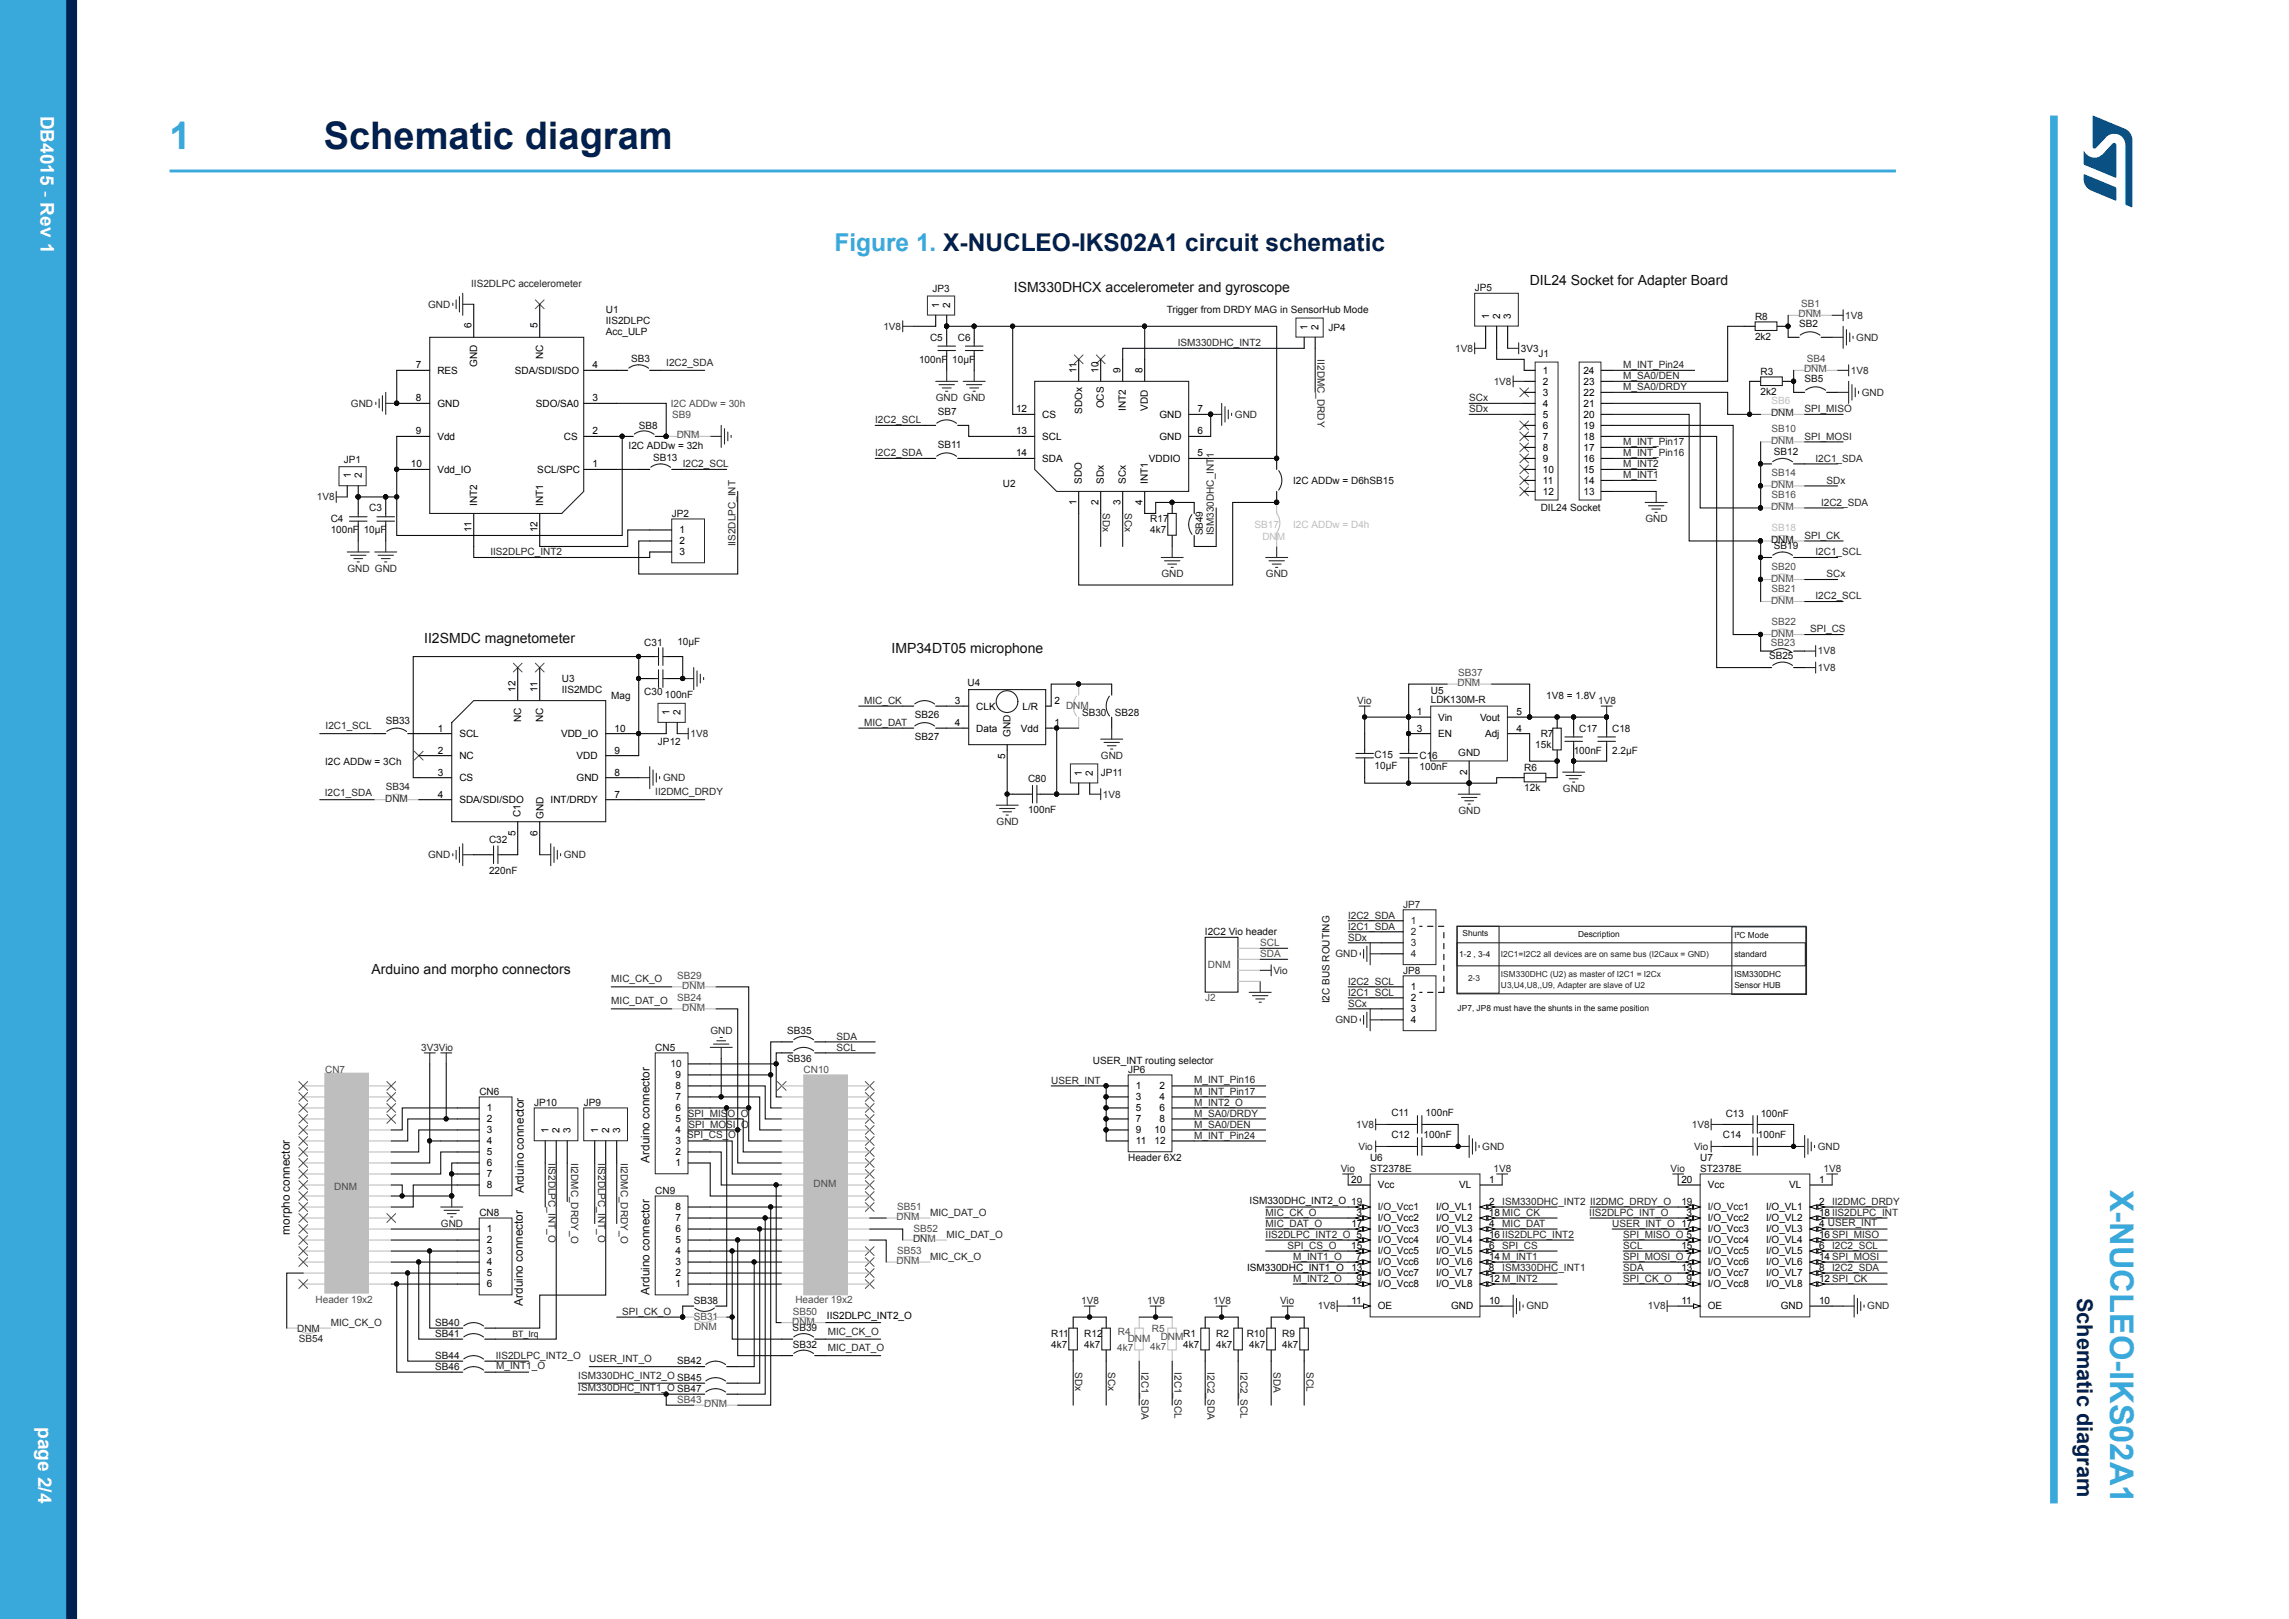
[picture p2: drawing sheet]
<svg xmlns="http://www.w3.org/2000/svg" width="297mm" height="210mm" viewBox="0 0 297 210" stroke-linecap="round" stroke-linejoin="round" font-family="sans-serif">
<defs><g id="words">
<text font-size="4.9" fill="#39a9dc" x="22" y="19.4">1</text>
<text font-size="4.9" fill="#002052" x="42" y="19.4">Schematic diagram</text>
<text font-size="4.2" fill="#39a9dc" x="273.8" y="154.3" transform="rotate(90 273.8 154.3)">X-NUCLEO-IKS02A1</text>
<text font-size="3.2" fill="#39a9dc" x="108.3" y="32.6">Figure 1. X-NUCLEO-IKS02A1 circuit schematic</text>
<text font-size="2.8" fill="#002052" x="269.5" y="168.3" transform="rotate(90 269.5 168.3)">Schematic diagram</text>
<g font-size="2.5" fill="#fff">
<text x="5.3" y="15" transform="rotate(90 5.3 15)">DB4015 - Rev 1</text>
<text x="5" y="185.1" transform="rotate(90 5 185.1)">page 2/4</text>
</g>
<g font-size="1.8" fill="#0f0f0f">
<text x="131.5" y="37.8">ISM330DHCX accelerometer and gyroscope</text>
<text x="198.5" y="36.9">DIL24 Socket for Adapter Board</text>
<text x="55" y="83.3">II2SMDC magnetometer</text>
<text x="115.7" y="84.8">IMP34DT05 microphone</text>
<text x="48.2" y="126.4">Arduino and morpho connectors</text>
</g>
<g font-size="1.5" fill="#0f0f0f">
<text x="68" y="154.8" transform="rotate(-90 68 154.8)">Arduino connector</text>
<text x="84.3" y="150.8" transform="rotate(-90 84.3 150.8)">Arduino connector</text>
<text x="37.6" y="160.1" transform="rotate(-90 37.6 160.1)">morpho connector</text>
<text x="84.3" y="167.9" transform="rotate(-90 84.3 167.9)">Arduino connector</text>
<text x="67.8" y="169.4" transform="rotate(-90 67.8 169.4)">Arduino connector</text>
</g>
<g font-size="1.3" fill="#262626">
<text x="55.6" y="39.9">GND</text>
<text x="61.1" y="37.2">IIS2DLPC accelerometer</text>
<text x="239.4" y="41.3">1V8</text>
<text x="86.4" y="47.4">I2C2_SDA</text>
<text x="114.6" y="42.8">1V8</text>
<text x="152.8" y="44.9">ISM330DHC_INT2</text>
<text x="170.9" y="46.6" transform="rotate(90 170.9 46.6)">II2DMC_DRDY</text>
<text x="188.8" y="45.6">1V8</text>
<text x="210.6" y="47.8">M_INT_Pin24</text>
<text x="240.9" y="44.2">GND</text>
<text x="45.5" y="52.7">GND</text>
<text x="121.4" y="52">GND GND</text>
<text x="190.6" y="52">SCx</text>
<text x="190.6" y="53.5">SDx</text>
<text x="193.8" y="49.9">1V8</text>
<text x="210.6" y="50.6">M_SA0/DRDY</text>
<text x="210.6" y="49.2">M_SA0/DEN</text>
<text x="234.1" y="53.5">SPI_MISO</text>
<text x="240.1" y="48.5">1V8</text>
<text x="241.6" y="51.3">GND</text>
<text x="113.5" y="59.2">I2C2_SDA</text>
<text x="113.5" y="54.9">I2C2_SCL</text>
<text x="160.2" y="54.2">GND</text>
<text x="210.6" y="59.2">M_INT_Pin16</text>
<text x="210.6" y="57.7">M_INT_Pin17</text>
<text x="229.8" y="54">DNM</text>
<text x="234.1" y="57">SPI_MOSI</text>
<text x="235.6" y="59.9">I2C1_SDA</text>
<text x="41.1" y="64.9">1V8</text>
<text x="88.6" y="60.6">I2C2_SCL</text>
<text x="210.6" y="60.6">M_INT2</text>
<text x="210.6" y="62">M_INT1</text>
<text x="236.3" y="65.6">I2C2_SDA</text>
<text x="237" y="62.7">SDx</text>
<text x="95.4" y="70.9" transform="rotate(-90 95.4 70.9)">IIS2DLPC_INT</text>
<text x="143.1" y="66.6" transform="rotate(90 143.1 66.6)">SDx</text>
<text x="145.9" y="66.6" transform="rotate(90 145.9 66.6)">SCx</text>
<text x="157.5" y="69.5" transform="rotate(-90 157.5 69.5)">ISM330DHC_INT1</text>
<text x="213.5" y="67.7">GND</text>
<text x="234.1" y="69.9">SPI_CK</text>
<text x="45.1" y="74.2">GND GND</text>
<text x="63.6" y="72.1">IIS2DLPC_INT2</text>
<text x="150.7" y="74.9">GND</text>
<text x="164.3" y="74.9">GND</text>
<text x="235.6" y="72.1">I2C1_SCL</text>
<text x="235.6" y="77.8">I2C2_SCL</text>
<text x="237" y="74.9">SCx</text>
<text x="234.9" y="82">SPI_CS</text>
<text x="235.9" y="87">1V8</text>
<text x="235.9" y="84.9">1V8</text>
<text x="42.3" y="94.6">I2C1_SCL</text>
<text x="89.6" y="95.6">1V8</text>
<text x="112.1" y="91.3">MIC_CK</text>
<text x="112.1" y="94.2">MIC_DAT</text>
<text x="176.1" y="91.3">Vio</text>
<text x="207.4" y="91.3">1V8</text>
<text x="86" y="101.3">GND</text>
<text x="142.9" y="98.5">GND</text>
<text x="42.1" y="103.2">I2C1_SDA</text>
<text x="50" y="104">DNM</text>
<text x="50" y="102.4">SB34</text>
<text x="85" y="103.2">II2DMC_DRDY</text>
<text x="129.3" y="107">GND</text>
<text x="143.1" y="103.4">1V8</text>
<text x="189.2" y="105.6">GND</text>
<text x="202.8" y="102.7">GND</text>
<text x="55.6" y="111.3">GND</text>
<text x="73.2" y="111.3">GND</text>
<text x="174.9" y="119.2">I2C2_SDA</text>
<text x="182" y="117.7">JP7</text>
<text x="183.1" y="119.9">1</text>
<text x="173.3" y="124.1">GND</text>
<text x="174.9" y="120.6">I2C1_SDA</text>
<text x="174.9" y="122">SDx</text>
<text x="183.1" y="121.3">2</text>
<text x="183.1" y="122.7">3</text>
<text x="183.1" y="124.1">4</text>
<text x="79.3" y="127.4">MIC_CK_O</text>
<text x="79.3" y="130.2">MIC_DAT_O</text>
<text x="165.2" y="126.3">Vio</text>
<text x="174.9" y="129.1">I2C1_SCL</text>
<text x="174.9" y="127.7">I2C2_SCL</text>
<text x="174.9" y="130.6">SCx</text>
<text x="54.6" y="136.3">3V3Vio</text>
<text x="92.2" y="134.2">GND</text>
<text x="108.6" y="134.9">SDA</text>
<text x="108.6" y="136.3">SCL</text>
<text x="173.3" y="132.7">GND</text>
<text x="136.4" y="140.6">USER_INT</text>
<text x="154.9" y="140.5">M_INT_Pin16</text>
<text x="154.9" y="142">M_INT_Pin17</text>
<text x="154.9" y="143.4">M_INT2_O</text>
<text x="89.2" y="147.7">SPI_CS_O</text>
<text x="89.3" y="144.9">SPI_MISO_O</text>
<text x="89.3" y="146.3">SPI_MOSI_O</text>
<text x="154.9" y="144.9">M_SA0/DRDY</text>
<text x="154.9" y="147.7">M_INT_Pin24</text>
<text x="154.9" y="146.3">M_SA0/DEN</text>
<text x="176" y="146.3">1V8</text>
<text x="176.3" y="149.2">Vio</text>
<text x="192.3" y="149.2">GND</text>
<text x="219.5" y="146.3">1V8</text>
<text x="219.8" y="149.2">Vio</text>
<text x="235.9" y="149.1">GND</text>
<text x="71.2" y="150.8" transform="rotate(90 71.2 150.8)">IIS2DLPC_INT_O</text>
<text x="74.1" y="150.8" transform="rotate(90 74.1 150.8)">II2DMC_DRDY_O</text>
<text x="77.6" y="150.8" transform="rotate(90 77.6 150.8)">IIS2DLPC_INT_O</text>
<text x="80.6" y="150.8" transform="rotate(90 80.6 150.8)">II2DMC_DRDY_O</text>
<text x="174" y="152">Vio</text>
<text x="193.8" y="152">1V8</text>
<text x="216.8" y="152">Vio</text>
<text x="236.6" y="152">1V8</text>
<text x="57.2" y="159.1">GND</text>
<text x="118.5" y="161.1">DNM</text>
<text x="120.7" y="157.7">MIC_DAT_O</text>
<text x="122.8" y="160.6">MIC_DAT_O</text>
<text x="164.2" y="160.6">IIS2DLPC_INT2_O 5</text>
<text x="164.2" y="157.7">MIC_CK_O</text>
<text x="164.2" y="159.1">MIC_DAT_O</text>
<text x="167.1" y="162">SPI_CS_O</text>
<text x="194.9" y="156.3">ISM330DHC_INT2 II2DMC_DRDY_O</text>
<text x="194.9" y="159.1">MIC_DAT</text>
<text x="194.9" y="162">SPI_CS</text>
<text x="206.2" y="157.7">IIS2DLPC_INT_O</text>
<text x="209.2" y="159.1">USER_INT_O 17</text>
<text x="210.6" y="162">SCL</text>
<text x="210.6" y="160.6">SPI_MISO_O 5</text>
<text x="237.7" y="162">I2C2_SCL</text>
<text x="237.7" y="156.3">II2DMC_DRDY</text>
<text x="120.7" y="163.4">MIC_CK_O</text>
<text x="167.8" y="166.3">M_INT2_O</text>
<text x="167.8" y="163.4">M_INT1_O</text>
<text x="194.9" y="164.9">ISM330DHC_INT1</text>
<text x="210.6" y="164.9">SDA</text>
<text x="210.6" y="163.4">SPI_MOSI_O 7</text>
<text x="210.6" y="166.3">SPI_CK_O</text>
<text x="237.7" y="164.9">I2C2_SDA</text>
<text x="38.6" y="172.8">DNM</text>
<text x="42.9" y="172">MIC_CK_O</text>
<text x="80.7" y="170.6">SPI_CK_O</text>
<text x="107.4" y="173.1">MIC_CK_O</text>
<text x="140.3" y="169.1">1V8</text>
<text x="148.9" y="169.1">1V8</text>
<text x="157.4" y="169.1">1V8</text>
<text x="166.1" y="169.1">Vio</text>
<text x="171" y="169.8">1V8</text>
<text x="198.1" y="169.8">GND</text>
<text x="213.8" y="169.8">1V8</text>
<text x="242.3" y="169.8">GND</text>
<text x="38.8" y="174.1">SB54</text>
<text x="64.3" y="176.3">IIS2DLPC_INT2_O</text>
<text x="64.4" y="177.6">M_INT1_O</text>
<text x="75" y="178.9">ISM330DHC_INT2_O SB45</text>
<text x="76.5" y="176.7">USER_INT_O</text>
<text x="107.4" y="175.2">MIC_DAT_O</text>
<text x="139.5" y="178" transform="rotate(90 139.5 178)">SDx</text>
<text x="143.8" y="178" transform="rotate(90 143.8 178)">SCx</text>
<text x="148.1" y="178" transform="rotate(90 148.1 178)">I2C1_SDA</text>
<text x="152.4" y="178" transform="rotate(90 152.4 178)">I2C1_SCL</text>
<text x="156.7" y="178" transform="rotate(90 156.7 178)">I2C2_SDA</text>
<text x="160.9" y="178" transform="rotate(90 160.9 178)">I2C2_SCL</text>
<text x="165.2" y="178" transform="rotate(90 165.2 178)">SDA</text>
<text x="169.5" y="178" transform="rotate(90 169.5 178)">SCL</text>
<text x="75" y="180.4">ISM330DHC_INT1_O SB47</text>
</g>
<g font-size="1.3" fill="#0f0f0f">
<text x="78.6" y="40.6">U1</text>
<text x="121" y="37.9">JP3</text>
<text x="151.4" y="40.6">Trigger from DRDY MAG in SensorHub Mode</text>
<text x="191.4" y="37.8">JP5</text>
<text x="227.7" y="41.5">R8</text>
<text x="78.6" y="42">IIS2DLPC</text>
<text x="78.6" y="43.5">Acc_ULP</text>
<text x="81.9" y="46.9">SB3</text>
<text x="119.3" y="47">100nF</text>
<text x="120.7" y="44.2">C5</text>
<text x="123.6" y="47">10µF</text>
<text x="124.3" y="44.2">C6</text>
<text x="172.4" y="42.9">JP4</text>
<text x="197.3" y="45.6">3V3</text>
<text x="199.6" y="46.3">J1</text>
<text x="227.7" y="44.1">2k2</text>
<text x="233.4" y="42.5">SB2</text>
<text x="121.7" y="53.9">SB7</text>
<text x="228.4" y="51.2">2k2</text>
<text x="228.4" y="48.6">R3</text>
<text x="234.1" y="49.6">SB5</text>
<text x="81.6" y="58.3">I2C ADDw = 32h</text>
<text x="82.9" y="55.6">SB8</text>
<text x="84.7" y="59.8">SB13</text>
<text x="121.7" y="58.2">SB11</text>
<text x="230.2" y="59">SB12</text>
<text x="44.6" y="60">JP1</text>
<text x="130.1" y="63.2">U2</text>
<text x="167.8" y="62.7">I2C ADDw = D6hSB15</text>
<text x="205.5" y="64.2">13</text>
<text x="42.9" y="69.2">100nF</text>
<text x="42.9" y="67.7">C4</text>
<text x="47.2" y="69.2">10µF</text>
<text x="47.9" y="66.3">C3</text>
<text x="87.2" y="67">JP2</text>
<text x="149.2" y="69.2">4k7</text>
<text x="149.2" y="67.7">R17</text>
<text x="156.1" y="69.5" transform="rotate(-90 156.1 69.5)">SB49</text>
<text x="199.9" y="66.3">DIL24 Socket</text>
<text x="229.8" y="70.5">DNM</text>
<text x="230.2" y="71.2">SB19</text>
<text x="83.6" y="83.8">C31</text>
<text x="87.9" y="83.7">10µF</text>
<text x="72.9" y="88.5">U3</text>
<text x="72.9" y="89.9">IIS2MDC</text>
<text x="125.5" y="89">U4</text>
<text x="229.5" y="85.5">SB25</text>
<text x="50" y="93.9">SB33</text>
<text x="79.3" y="90.6">Mag</text>
<text x="83.6" y="90.2">C30</text>
<text x="86.3" y="90.6">100nF</text>
<text x="118.7" y="93.2">SB26</text>
<text x="140.4" y="92.9">SB30</text>
<text x="144.7" y="92.9">SB28</text>
<text x="185.6" y="91.2">LDK130M-R</text>
<text x="185.6" y="90">U5</text>
<text x="199.9" y="95.6">R7</text>
<text x="200.6" y="90.6">1V8 = 1.8V</text>
<text x="204.9" y="94.9">C17</text>
<text x="209.2" y="94.9">C18</text>
<text x="42.2" y="99.2">I2C ADDw = 3Ch</text>
<text x="85.4" y="96.6">JP12</text>
<text x="118.7" y="96">SB27</text>
<text x="133.4" y="101.4">C80</text>
<text x="142.8" y="100.6">JP11</text>
<text x="178.4" y="99.8">10µF</text>
<text x="178.4" y="98.3">C15</text>
<text x="184.2" y="99.9">100nF</text>
<text x="184.2" y="98.5">C16</text>
<text x="189.2" y="98">GND</text>
<text x="197.8" y="100">R6</text>
<text x="199.2" y="97">15k</text>
<text x="204.2" y="97.7">100nF</text>
<text x="209.2" y="97.7">2.2µF</text>
<text x="133.4" y="105.5">100nF</text>
<text x="197.8" y="102.6">12k</text>
<text x="63.5" y="113.3">220nF</text>
<text x="63.5" y="109.3">C32</text>
<text x="156.3" y="121.3">I2C2 Vio header</text>
<text x="172.5" y="130.1" transform="rotate(-90 172.5 130.1)">I2C BUS ROUTING</text>
<text x="182" y="126.3">JP8</text>
<text x="85" y="136.3">CN5</text>
<text x="102.1" y="134.2">SB35</text>
<text x="102.1" y="137.7">SB36</text>
<text x="141.8" y="138">USER_INT routing selector</text>
<text x="62.2" y="142">CN6</text>
<text x="69.3" y="143.4">JP10</text>
<text x="75.7" y="143.4">JP9</text>
<text x="87" y="138.4">10</text>
<text x="146.4" y="139.2">JP6</text>
<text x="149.8" y="148.4">12</text>
<text x="180.5" y="147.6">C12</text>
<text x="180.5" y="144.8">C11</text>
<text x="184.7" y="147.6">100nF</text>
<text x="185" y="144.8">100nF</text>
<text x="223.6" y="147.6">C14</text>
<text x="223.9" y="144.9">C13</text>
<text x="228.1" y="147.6">100nF</text>
<text x="228.5" y="144.9">100nF</text>
<text x="85" y="154.9">CN9</text>
<text x="146.4" y="150.6">Header 6X2</text>
<text x="177.8" y="152">ST2378E</text>
<text x="177.8" y="150.6">U6</text>
<text x="220.6" y="152">ST2378E</text>
<text x="220.6" y="150.6">U7</text>
<text x="62.2" y="157.7">CN8</text>
<text x="162.1" y="156.2">ISM330DHC_INT2_O 19</text>
<text x="178.8" y="157">I/O_Vcc1</text>
<text x="218.2" y="156.3">19</text>
<text x="221.6" y="157">I/O_Vcc1</text>
<text x="56.5" y="172">SB40</text>
<text x="56.5" y="173.4">SB41</text>
<text x="90" y="169.1">SB38</text>
<text x="102.8" y="172.7">SB39</text>
<text x="136.4" y="173.4">R11</text>
<text x="140.7" y="173.4">R12</text>
<text x="153.5" y="173.4">R1</text>
<text x="157.8" y="173.4">R2</text>
<text x="161.8" y="173.4">R10</text>
<text x="166.4" y="173.4">R9</text>
<text x="56.5" y="176.3">SB44</text>
<text x="56.5" y="177.7">SB46</text>
<text x="87.9" y="177">SB42</text>
<text x="102.8" y="174.8">SB32</text>
<text x="136.4" y="174.8">4k7</text>
<text x="140.7" y="174.8">4k7</text>
<text x="153.5" y="174.8">4k7</text>
<text x="157.8" y="174.8">4k7</text>
<text x="162.1" y="174.8">4k7</text>
<text x="166.4" y="174.8">4k7</text>
</g>
<g font-size="1.3">
<text x="121.8" y="39.9" transform="rotate(-90 121.8 39.9)">1</text>
<text x="123.3" y="39.9" transform="rotate(-90 123.3 39.9)">2</text>
<text x="193.2" y="41.3" transform="rotate(-90 193.2 41.3)">1</text>
<text x="194.6" y="41.3" transform="rotate(-90 194.6 41.3)">2</text>
<text x="196.1" y="41.3" transform="rotate(-90 196.1 41.3)">3</text>
<text x="54" y="47.8">7</text>
<text x="61.2" y="42.6" transform="rotate(-90 61.2 42.6)">6</text>
<text x="61.9" y="47.6" transform="rotate(-90 61.9 47.6)">GND</text>
<text x="69.8" y="42.6" transform="rotate(-90 69.8 42.6)">5</text>
<text x="70.5" y="46.6" transform="rotate(-90 70.5 46.6)">NC</text>
<text x="76.9" y="47.8">4</text>
<text x="169.7" y="42.8" transform="rotate(-90 169.7 42.8)">1</text>
<text x="171.1" y="42.8" transform="rotate(-90 171.1 42.8)">2</text>
<text x="54" y="52">8</text>
<text x="56.8" y="52.8">GND</text>
<text x="56.8" y="48.5">RES</text>
<text x="66.8" y="48.5">SDA/SDI/SDO</text>
<text x="69.5" y="52.8">SDO/SA0</text>
<text x="76.9" y="52">3</text>
<text x="131.8" y="53.5">12</text>
<text x="139.7" y="48.3" transform="rotate(-90 139.7 48.3)">11</text>
<text x="140.4" y="53.7" transform="rotate(-90 140.4 53.7)">SDOx</text>
<text x="142.5" y="48.3" transform="rotate(-90 142.5 48.3)">10</text>
<text x="143.2" y="53" transform="rotate(-90 143.2 53)">OCS</text>
<text x="145.4" y="48.3" transform="rotate(-90 145.4 48.3)">9</text>
<text x="146.1" y="53.3" transform="rotate(-90 146.1 53.3)">INT2</text>
<text x="148.2" y="48.3" transform="rotate(-90 148.2 48.3)">8</text>
<text x="148.9" y="53.3" transform="rotate(-90 148.9 53.3)">VDD</text>
<text x="155.4" y="53.5">7</text>
<text x="200.2" y="48.5">1</text>
<text x="200.2" y="49.9">2</text>
<text x="200.2" y="51.3">3</text>
<text x="200.2" y="52.8">4</text>
<text x="205.5" y="48.5">24</text>
<text x="205.5" y="51.3">22</text>
<text x="205.5" y="49.9">23</text>
<text x="205.5" y="52.8">21</text>
<text x="54" y="56.3">9</text>
<text x="56.8" y="57">Vdd</text>
<text x="73.2" y="57">CS</text>
<text x="76.9" y="56.3">2</text>
<text x="131.8" y="59.2">14</text>
<text x="131.8" y="56.3">13</text>
<text x="135.2" y="59.9">SDA</text>
<text x="135.2" y="54.2">CS</text>
<text x="135.2" y="57">SCL</text>
<text x="149.1" y="59.9">VDDIO</text>
<text x="150.4" y="54.2">GND</text>
<text x="150.4" y="57">GND</text>
<text x="155.4" y="59.2">5</text>
<text x="155.4" y="56.3">6</text>
<text x="200.2" y="54.2">5</text>
<text x="200.2" y="55.6">6</text>
<text x="200.2" y="57">7</text>
<text x="200.2" y="58.5">8</text>
<text x="200.2" y="59.9">9</text>
<text x="205.5" y="59.9">16</text>
<text x="205.5" y="54.2">20</text>
<text x="205.5" y="55.6">19</text>
<text x="205.5" y="58.5">17</text>
<text x="205.5" y="57">18</text>
<text x="45.5" y="62" transform="rotate(-90 45.5 62)">1</text>
<text x="46.9" y="62" transform="rotate(-90 46.9 62)">2</text>
<text x="53.3" y="60.6">10</text>
<text x="56.8" y="61.3">Vdd_IO</text>
<text x="61.9" y="65.6" transform="rotate(-90 61.9 65.6)">INT2</text>
<text x="69.7" y="61.3">SCL/SPC</text>
<text x="70.5" y="65.6" transform="rotate(-90 70.5 65.6)">INT1</text>
<text x="76.9" y="60.6">1</text>
<text x="139.7" y="65.5" transform="rotate(-90 139.7 65.5)">1</text>
<text x="140.4" y="62.7" transform="rotate(-90 140.4 62.7)">SDO</text>
<text x="142.5" y="65.5" transform="rotate(-90 142.5 65.5)">2</text>
<text x="143.2" y="62.7" transform="rotate(-90 143.2 62.7)">SDx</text>
<text x="145.4" y="65.5" transform="rotate(-90 145.4 65.5)">3</text>
<text x="146.1" y="62.7" transform="rotate(-90 146.1 62.7)">SCx</text>
<text x="148.2" y="65.5" transform="rotate(-90 148.2 65.5)">4</text>
<text x="148.9" y="62.7" transform="rotate(-90 148.9 62.7)">INT1</text>
<text x="200.2" y="64.2">12</text>
<text x="200.2" y="62.7">11</text>
<text x="200.2" y="61.3">10</text>
<text x="205.5" y="61.3">15</text>
<text x="205.5" y="62.7">14</text>
<text x="61.2" y="69" transform="rotate(-90 61.2 69)">11</text>
<text x="69.8" y="69" transform="rotate(-90 69.8 69)">12</text>
<text x="88.2" y="69.2">1</text>
<text x="88.2" y="70.6">2</text>
<text x="88.2" y="72">3</text>
<text x="66.9" y="89.7" transform="rotate(-90 66.9 89.7)">12</text>
<text x="69.8" y="89.7" transform="rotate(-90 69.8 89.7)">11</text>
<text x="56.8" y="94.9">1</text>
<text x="59.6" y="95.6">SCL</text>
<text x="67.6" y="93.7" transform="rotate(-90 67.6 93.7)">NC</text>
<text x="70.5" y="93.7" transform="rotate(-90 70.5 93.7)">NC</text>
<text x="72.8" y="95.6">VDD_IO</text>
<text x="79.7" y="94.9">10</text>
<text x="86.9" y="92.7" transform="rotate(-90 86.9 92.7)">1</text>
<text x="88.3" y="92.7" transform="rotate(-90 88.3 92.7)">2</text>
<text x="123.9" y="91.3">3</text>
<text x="123.9" y="94.2">4</text>
<text x="126.7" y="92">CLK</text>
<text x="126.7" y="94.9">Data</text>
<text x="131.1" y="95.6" transform="rotate(-90 131.1 95.6)">GND</text>
<text x="132.4" y="94.9">Vdd</text>
<text x="132.7" y="92">L/R</text>
<text x="136.8" y="94.2">1</text>
<text x="136.8" y="91.3">2</text>
<text x="183.8" y="92.7">1</text>
<text x="183.8" y="94.9">3</text>
<text x="186.6" y="93.5">Vin</text>
<text x="186.6" y="95.6">EN</text>
<text x="192" y="93.5">Vout</text>
<text x="192.7" y="95.6">Adj</text>
<text x="196.8" y="94.9">4</text>
<text x="196.8" y="92.7">5</text>
<text x="56.8" y="97.7">2</text>
<text x="56.8" y="100.6">3</text>
<text x="59.6" y="98.5">NC</text>
<text x="59.6" y="101.3">CS</text>
<text x="74.8" y="98.5">VDD</text>
<text x="74.8" y="101.3">GND</text>
<text x="79.7" y="97.7">9</text>
<text x="79.7" y="100.6">8</text>
<text x="130.4" y="98.4" transform="rotate(-90 130.4 98.4)">5</text>
<text x="140.4" y="100.6" transform="rotate(-90 140.4 100.6)">1</text>
<text x="141.8" y="100.6" transform="rotate(-90 141.8 100.6)">2</text>
<text x="190.3" y="100.5" transform="rotate(-90 190.3 100.5)">2</text>
<text x="56.8" y="103.4">4</text>
<text x="59.6" y="104.2">SDA/SDI/SDO</text>
<text x="67.6" y="106" transform="rotate(-90 67.6 106)">C1</text>
<text x="70.5" y="106.2" transform="rotate(-90 70.5 106.2)">GND</text>
<text x="71.4" y="104.2">INT/DRDY</text>
<text x="79.7" y="103.4">7</text>
<text x="66.9" y="108.4" transform="rotate(-90 66.9 108.4)">5</text>
<text x="69.8" y="108.4" transform="rotate(-90 69.8 108.4)">6</text>
<text x="183.1" y="128.4">1</text>
<text x="183.1" y="129.9">2</text>
<text x="183.1" y="131.3">3</text>
<text x="183.1" y="132.7">4</text>
<text x="87.6" y="139.9">9</text>
<text x="87.6" y="141.3">8</text>
<text x="87.6" y="142.7">7</text>
<text x="147.4" y="141.3">1</text>
<text x="147.4" y="142.7">3</text>
<text x="150.4" y="142.7">4</text>
<text x="150.4" y="141.3">2</text>
<text x="63.2" y="144.2">1</text>
<text x="63.2" y="145.6">2</text>
<text x="63.2" y="147">3</text>
<text x="63.2" y="148.4">4</text>
<text x="63.2" y="149.9">5</text>
<text x="71.2" y="147" transform="rotate(-90 71.2 147)">1</text>
<text x="72.6" y="147" transform="rotate(-90 72.6 147)">2</text>
<text x="74" y="147" transform="rotate(-90 74 147)">3</text>
<text x="77.6" y="147" transform="rotate(-90 77.6 147)">1</text>
<text x="79" y="147" transform="rotate(-90 79 147)">2</text>
<text x="80.4" y="147" transform="rotate(-90 80.4 147)">3</text>
<text x="87.6" y="144.2">6</text>
<text x="87.6" y="145.6">5</text>
<text x="87.6" y="147">4</text>
<text x="87.6" y="148.4">3</text>
<text x="87.6" y="149.9">2</text>
<text x="147.4" y="144.2">5</text>
<text x="147.4" y="148.4">11</text>
<text x="147.4" y="145.6">7</text>
<text x="147.4" y="147">9</text>
<text x="149.8" y="147">10</text>
<text x="150.4" y="144.2">6</text>
<text x="150.4" y="145.6">8</text>
<text x="63.2" y="151.3">6</text>
<text x="63.2" y="152.7">7</text>
<text x="63.2" y="154.1">8</text>
<text x="87.6" y="151.3">1</text>
<text x="175.3" y="153.4">20</text>
<text x="178.8" y="154.1">Vcc</text>
<text x="189.3" y="154.1">VL</text>
<text x="193.2" y="153.4">1</text>
<text x="218.2" y="153.4">20</text>
<text x="221.6" y="154.1">Vcc</text>
<text x="232.2" y="154.1">VL</text>
<text x="236" y="153.4">1</text>
<text x="63.2" y="159.9">1</text>
<text x="63.2" y="161.3">2</text>
<text x="87.6" y="157">8</text>
<text x="87.6" y="158.4">7</text>
<text x="87.6" y="159.9">6</text>
<text x="87.6" y="161.3">5</text>
<text x="175.3" y="162">15</text>
<text x="175.3" y="159.1">17</text>
<text x="176" y="157.7">3</text>
<text x="178.8" y="158.4">I/O_Vcc2</text>
<text x="178.8" y="159.9">I/O_Vcc3</text>
<text x="178.8" y="161.3">I/O_Vcc4</text>
<text x="186.3" y="158.4">I/O_VL2</text>
<text x="186.3" y="161.3">I/O_VL4</text>
<text x="186.3" y="159.9">I/O_VL3</text>
<text x="186.3" y="157">I/O_VL1</text>
<text x="193.2" y="157.7">18 MIC_CK</text>
<text x="193.2" y="160.6">16 IIS2DLPC_INT2</text>
<text x="193.2" y="162">6</text>
<text x="193.2" y="159.1">4</text>
<text x="193.2" y="156.3">2</text>
<text x="218.2" y="162">15</text>
<text x="218.8" y="157.7">3</text>
<text x="221.6" y="161.3">I/O_Vcc4</text>
<text x="221.6" y="159.9">I/O_Vcc3</text>
<text x="221.6" y="158.4">I/O_Vcc2</text>
<text x="229.2" y="161.3">I/O_VL4</text>
<text x="229.2" y="158.4">I/O_VL2</text>
<text x="229.2" y="159.9">I/O_VL3</text>
<text x="229.2" y="157">I/O_VL1</text>
<text x="236" y="162">6</text>
<text x="236" y="160.6">16 SPI_MISO</text>
<text x="236" y="157.7">18 IIS2DLPC_INT</text>
<text x="236" y="159.1">4 USER_INT</text>
<text x="236" y="156.3">2</text>
<text x="63.2" y="162.7">3</text>
<text x="63.2" y="164.1">4</text>
<text x="63.2" y="165.6">5</text>
<text x="63.2" y="167">6</text>
<text x="87.6" y="162.7">4</text>
<text x="87.6" y="164.1">3</text>
<text x="87.6" y="165.6">2</text>
<text x="87.6" y="167">1</text>
<text x="161.8" y="164.9">ISM330DHC_INT1_O</text>
<text x="175.3" y="164.9">13</text>
<text x="176" y="163.4">7</text>
<text x="176" y="166.3">9</text>
<text x="178.8" y="162.7">I/O_Vcc5</text>
<text x="178.8" y="164.1">I/O_Vcc6</text>
<text x="178.8" y="165.6">I/O_Vcc7</text>
<text x="178.8" y="167">I/O_Vcc8</text>
<text x="186.3" y="165.6">I/O_VL7</text>
<text x="186.3" y="167">I/O_VL8</text>
<text x="186.3" y="162.7">I/O_VL5</text>
<text x="186.3" y="164.1">I/O_VL6</text>
<text x="193.2" y="164.9">8</text>
<text x="193.2" y="166.3">12 M_INT2</text>
<text x="193.2" y="163.4">14 M_INT1</text>
<text x="218.2" y="164.9">13</text>
<text x="218.8" y="166.3">9</text>
<text x="221.6" y="165.6">I/O_Vcc7</text>
<text x="221.6" y="162.7">I/O_Vcc5</text>
<text x="221.6" y="167">I/O_Vcc8</text>
<text x="221.6" y="164.1">I/O_Vcc6</text>
<text x="229.1" y="162.7">I/O_VL5</text>
<text x="229.2" y="167">I/O_VL8</text>
<text x="229.2" y="165.6">I/O_VL7</text>
<text x="229.2" y="164.1">I/O_VL6</text>
<text x="236" y="166.3">12 SPI_CK</text>
<text x="236" y="164.9">8</text>
<text x="236" y="163.4">14 SPI_MOSI</text>
<text x="107.3" y="171">IIS2DLPC_INT2_O</text>
<text x="175.3" y="169.1">11</text>
<text x="178.8" y="169.8">OE</text>
<text x="188.3" y="169.8">GND</text>
<text x="193.2" y="169.1">10</text>
<text x="218.2" y="169.1">11</text>
<text x="221.6" y="169.8">OE</text>
<text x="231.1" y="169.8">GND</text>
<text x="236" y="169.1">10</text>
</g>
<g font-size="1.3" fill="#4c4c4c">
<text x="233.4" y="41.2">DNM</text>
<text x="233.7" y="39.8">SB1</text>
<text x="234.4" y="46.9">SB4</text>
<text x="87" y="52.8">I2C ADDw = 30h</text>
<text x="234.1" y="48.3">DNM</text>
<text x="87.2" y="54.2">SB9</text>
<text x="87.8" y="56.9">DNM</text>
<text x="229.8" y="57.6">DNM</text>
<text x="229.9" y="56">SB10</text>
<text x="229.8" y="63.3">DNM</text>
<text x="229.9" y="64.6">SB16</text>
<text x="229.9" y="61.8">SB14</text>
<text x="229.8" y="66.2">DNM</text>
<text x="229.8" y="75.5">DNM</text>
<text x="229.9" y="73.9">SB20</text>
<text x="229.9" y="76.8">SB21</text>
<text x="229.8" y="83.8">SB23</text>
<text x="229.8" y="78.3">DNM</text>
<text x="229.8" y="82.6">DNM</text>
<text x="229.9" y="81">SB22</text>
<text x="189.1" y="89">DNM</text>
<text x="189.2" y="87.7">SB37</text>
<text x="138.3" y="92">DNM</text>
<text x="156.7" y="125.6">DNM</text>
<text x="163.5" y="124.1">SDA</text>
<text x="163.5" y="122.7">SCL</text>
<text x="87.9" y="129.8">SB24</text>
<text x="87.9" y="127">SB29</text>
<text x="88.5" y="131.1">DNM</text>
<text x="88.5" y="128.3">DNM</text>
<text x="156.4" y="129.9">J2</text>
<text x="42.2" y="139.2">CN7</text>
<text x="104.3" y="139.2">CN10</text>
<text x="43.4" y="154.3">DNM</text>
<text x="105.6" y="153.9">DNM</text>
<text x="116.3" y="158.3">DNM</text>
<text x="116.4" y="157">SB51</text>
<text x="118.5" y="159.9">SB52</text>
<text x="116.3" y="164">DNM</text>
<text x="116.4" y="162.7">SB53</text>
<text x="41" y="169.1">Header 19x2</text>
<text x="90" y="171.3">SB31</text>
<text x="90.1" y="172.5">DNM</text>
<text x="102.8" y="171.8">DNM</text>
<text x="102.8" y="170.6">SB50</text>
<text x="103.2" y="169.1">Header 19x2</text>
<text x="145" y="173.1">R4</text>
<text x="149.4" y="172.8">R5</text>
<text x="150.6" y="173.8">DNM</text>
<text x="145" y="175.3">4k7</text>
<text x="146.3" y="174.1">DNM</text>
<text x="149.2" y="175.1">4k7</text>
<text x="87.9" y="182">SB43</text>
<text x="91.4" y="182.5">DNM</text>
</g>
<g font-size="1.3" fill="#bebebe">
<text x="229.9" y="52.5">SB6</text>
<text x="162.8" y="68.4">SB17</text>
<text x="163.8" y="70.1">DNM</text>
<text x="167.8" y="68.4">I2C ADDw = D4h</text>
<text x="229.9" y="68.9">SB18</text>
</g>
<g font-size="1.1" fill="#0f0f0f">
<text x="189.3" y="124.1">1-2 , 3-4</text>
<text x="189.8" y="121.5">Shunts</text>
<text x="204.8" y="121.5">Description</text>
<text x="225" y="124.1">standard</text>
<text x="225.1" y="121.7">I²C Mode</text>
<text x="189.1" y="131.1">JP7, JP8 must have the shunts in the same position</text>
<text x="225" y="126.7">ISM330DHC</text>
<text x="225" y="128.2">Sensor HUB</text>
<text x="66.5" y="173.4">BT_Irq</text>
</g>
<g font-size="1.1" fill="#262626">
<text x="194.8" y="124.1">I2C1=I2C2 all devices are on same bus (I2Caux = GND)</text>
<text x="190.5" y="127.3">2-3</text>
<text x="194.8" y="126.7">ISM330DHC (U2) as master of I2C1 = I2Cx</text>
<text x="194.8" y="128.2">U3,U4,U8,,U9, Adapter are slave of U2</text>
</g>
</g></defs>
<path d="M22 22.2h224" fill="none" stroke="#39a9dc" stroke-width=".4"/>
<path d="M146.4 139.4h5.7v10h-5.7z" fill="none" stroke="#262626" stroke-width=".13"/>
<path d="M143.5 140.9h2.9" fill="none" stroke="#000" stroke-width=".14"/>
<circle cx="143.5" cy="140.8" r=".27" fill="#0f0f0f"/>
<circle cx="143.5" cy="140.8" r=".27" fill="none" stroke="#0f0f0f" stroke-width=".13"/>
<path d="M143.5 142.3h2.9M152.1 140.9h2.8" fill="none" stroke="#000" stroke-width=".14"/>
<circle cx="143.5" cy="142.3" r=".27" fill="#0f0f0f"/>
<circle cx="143.5" cy="142.3" r=".27" fill="none" stroke="#0f0f0f" stroke-width=".13"/>
<path d="M143.5 143.7h2.9M152.1 142.3h2.8" fill="none" stroke="#000" stroke-width=".14"/>
<circle cx="143.5" cy="143.7" r=".27" fill="#0f0f0f"/>
<circle cx="143.5" cy="143.7" r=".27" fill="none" stroke="#0f0f0f" stroke-width=".13"/>
<path d="M143.5 145.1h2.9M152.1 143.7h2.8" fill="none" stroke="#000" stroke-width=".14"/>
<circle cx="143.5" cy="145.1" r=".27" fill="#0f0f0f"/>
<circle cx="143.5" cy="145.1" r=".27" fill="none" stroke="#0f0f0f" stroke-width=".13"/>
<path d="M143.5 146.6h2.9M152.1 145.1h2.8" fill="none" stroke="#000" stroke-width=".14"/>
<circle cx="143.5" cy="146.6" r=".27" fill="#0f0f0f"/>
<circle cx="143.5" cy="146.6" r=".27" fill="none" stroke="#0f0f0f" stroke-width=".13"/>
<path d="M143.5 148h2.9M152.1 146.6h2.8M152.1 148h2.8" fill="none" stroke="#000" stroke-width=".14"/>
<circle cx="143.5" cy="140.8" r=".27" fill="#0f0f0f"/>
<circle cx="143.5" cy="140.8" r=".27" fill="none" stroke="#0f0f0f" stroke-width=".13"/>
<circle cx="143.5" cy="142.3" r=".27" fill="#0f0f0f"/>
<circle cx="143.5" cy="142.3" r=".27" fill="none" stroke="#0f0f0f" stroke-width=".13"/>
<circle cx="143.5" cy="143.7" r=".27" fill="#0f0f0f"/>
<circle cx="143.5" cy="143.7" r=".27" fill="none" stroke="#0f0f0f" stroke-width=".13"/>
<circle cx="143.5" cy="145.1" r=".27" fill="#0f0f0f"/>
<circle cx="143.5" cy="145.1" r=".27" fill="none" stroke="#0f0f0f" stroke-width=".13"/>
<circle cx="143.5" cy="146.6" r=".27" fill="#0f0f0f"/>
<circle cx="143.5" cy="146.6" r=".27" fill="none" stroke="#0f0f0f" stroke-width=".13"/>
<g fill="none" stroke="#262626" stroke-width=".14">
<path d="M157.1 53.7h1.4M158.5 52.3v2.9M158.9 52.7v2M159.4 53.2v1.1M159.8 53.6v.3M48.6 71.6h2.9M49.1 72h1.9M49.5 72.5h1.1M49.9 72.9h.3M50 70.2v1.4M213.5 65.2h2.8M213.9 65.6h2"/>
<path d="M214.3 66h1.2M214.7 66.5h.3M214.9 63.7v1.5M189.1 120.1h45.2v8.8h-45.2z"/>
</g>
<path d="M182.1 118h4.2v7.1h-4.2z" fill="none" stroke="#262626" stroke-width=".13"/>
<path d="M179.2 119.4h2.9M179.2 120.9h2.9M179.2 122.3h2.9M179.2 123.7h2.9" fill="none" stroke="#000" stroke-width=".14"/>
<path d="M209.2 59.5h5.7M209.2 58h5.7M209.2 48h10.7M209.2 62.3h5.7M209.2 60.9h5.7M107.1 135.1h6.5M107.1 136.6h6.5" fill="none" stroke="#0f0f0f" stroke-width=".14"/>
<g fill="none" stroke="#4c4c4c" stroke-width=".13">
<path d="M197.2 50.3l1.1 1.2M197.2 54.6l1.1 1.1M197.2 57.5l1.1 1.1M197.2 56l1.1 1.2M197.2 58.9l1.1 1.1M198.3 50.3l-1.1 1.2M198.3 54.6l-1.1 1.1M198.3 57.5l-1.1 1.1M198.3 56l-1.1 1.2M198.3 58.9l-1.1 1.1M197.2 60.3l1.1 1.2M197.2 63.2l1.1 1.1"/>
<path d="M197.2 61.7l1.1 1.2M198.3 60.3l-1.1 1.2M198.3 63.2l-1.1 1.1M198.3 61.7l-1.1 1.2"/>
</g>
<circle cx="157.1" cy="53.7" r=".27" fill="#0f0f0f"/>
<circle cx="157.1" cy="53.7" r=".27" fill="none" stroke="#0f0f0f" stroke-width=".13"/>
<path d="M113.6 59.5h6.4M113.6 55.2h6.4M118.6 42.3h2.8M154.9 140.9h9.3M154.9 142.3h9.3M154.9 143.7h9.3M154.9 145.1h9.3M156.4 176.6v5.7M160.7 176.6v5.7" fill="none" stroke="#0f0f0f" stroke-width=".14"/>
<path d="M125 49.5h2.8M125.4 49.9h2M125.8 50.3h1.2M126.3 50.8h.2M126.4 48v1.5M164.2 72.3h2.9M164.7 72.7h2M165.1 73.2h1.1M165.5 73.6h.3M165.7 70.9v1.4M55 136.6h1.5M55.8 136.6v1.4" fill="none" stroke="#262626" stroke-width=".14"/>
<path d="M139.4 46l1.1 1.2M140.5 46l-1.1 1.2" fill="none" stroke="#4c4c4c" stroke-width=".13"/>
<path d="M62.2 142.3h4.2v12.8h-4.2zM62.2 158h4.2v10h-4.2z" fill="none" stroke="#262626" stroke-width=".13"/>
<g fill="none" stroke="#000" stroke-width=".14">
<path d="M59.3 143.7h2.9M59.3 145.1h2.9M59.3 146.6h2.9M59.3 148h2.9M59.3 149.4h2.9M59.3 150.9h2.9M59.3 152.3h2.9M59.3 153.7h2.9M59.3 159.4h2.9M59.3 160.8h2.9M59.3 162.3h2.9M59.3 163.7h2.9"/>
<path d="M59.3 165.1h2.9M59.3 166.6h2.9"/>
</g>
<path d="M42.1 139.2h5.7v28.5h-5.7z" fill="#bebebe"/>
<path d="M42.1 139.2h5.7v28.5h-5.7z" fill="none" stroke="#bebebe" stroke-width=".13"/>
<g fill="none" stroke="#bebebe" stroke-width=".14">
<path d="M39.3 140.9h2.9M39.3 142.3h2.9M39.3 143.7h2.9M39.3 145.1h2.9M39.3 146.6h2.9M39.3 148h2.9M39.3 149.4h2.9M39.3 150.9h2.9M39.3 152.3h2.9M39.3 153.7h2.9M39.3 155.1h2.9M39.3 156.6h2.9"/>
<path d="M39.3 158h2.9M39.3 159.4h2.9M47.9 140.9h2.9M47.9 142.3h2.9M47.9 143.7h2.9M47.9 145.1h2.9M47.9 146.6h2.9M47.9 148h2.9M47.9 149.4h2.9M47.9 150.9h2.9M47.9 152.3h2.9M47.9 153.7h2.9"/>
<path d="M47.9 155.1h2.9M47.9 156.6h2.9M47.9 158h2.9M47.9 159.4h2.9M39.3 160.8h2.9M39.3 162.3h2.9M39.3 163.7h2.9M39.3 165.1h2.9M39.3 166.6h2.9M47.9 160.8h2.9M47.9 162.3h2.9M47.9 163.7h2.9"/>
<path d="M47.9 165.1h2.9M47.9 166.6h2.9"/>
</g>
<g fill="none" stroke="#4c4c4c" stroke-width=".13">
<path d="M38.8 143.1l1.1 1.2M38.8 144.6l1.1 1.1M38.8 146l1.1 1.1M38.8 147.4l1.1 1.2M38.8 148.9l1.1 1.1M38.8 150.3l1.1 1.1M38.8 151.7l1.1 1.2M38.8 153.1l1.1 1.2M38.8 154.6l1.1 1.1M38.8 156l1.1 1.1M38.8 157.4l1.1 1.2M38.8 158.8l1.1 1.2"/>
<path d="M39.9 151.7l-1.1 1.1M39.9 153.1l-1.1 1.2M39.9 143.1l-1.1 1.2M39.9 144.6l-1.1 1.1M39.9 146l-1.1 1.1M39.9 147.4l-1.1 1.2M39.9 148.9l-1.1 1.1M39.9 150.3l-1.1 1.1M39.9 154.6l-1.1 1.1M39.9 156l-1.1 1.1M39.9 157.4l-1.1 1.2M39.9 158.8l-1.1 1.2"/>
<path d="M50.2 140.3l1.1 1.1M50.2 141.7l1.1 1.2M50.2 157.4l1.1 1.2M51.3 140.3l-1.1 1.1M51.3 141.7l-1.1 1.2M51.3 157.4l-1.1 1.2M38.8 160.3l1.1 1.1M38.8 161.7l1.1 1.1M38.8 163.1l1.1 1.2M39.9 160.3l-1.1 1.1M39.9 161.7l-1.1 1.1M39.9 163.1l-1.1 1.2"/>
</g>
<path d="M50.8 166.6h8.5" fill="none" stroke="#0f0f0f" stroke-width=".14"/>
<circle cx="51.5" cy="166.5" r=".27" fill="#0f0f0f"/>
<circle cx="51.5" cy="166.5" r=".27" fill="none" stroke="#0f0f0f" stroke-width=".13"/>
<path d="M50.8 165.1h8.5" fill="none" stroke="#0f0f0f" stroke-width=".14"/>
<circle cx="52.9" cy="165.1" r=".27" fill="#0f0f0f"/>
<circle cx="52.9" cy="165.1" r=".27" fill="none" stroke="#0f0f0f" stroke-width=".13"/>
<path d="M50.2 143.1l1.1 1.2M50.2 144.6l1.1 1.1M51.3 143.1l-1.1 1.2M51.3 144.6l-1.1 1.1" fill="none" stroke="#4c4c4c" stroke-width=".13"/>
<path d="M50.8 163.7h8.5" fill="none" stroke="#0f0f0f" stroke-width=".14"/>
<circle cx="54.3" cy="163.7" r=".27" fill="#0f0f0f"/>
<circle cx="54.3" cy="163.7" r=".27" fill="none" stroke="#0f0f0f" stroke-width=".13"/>
<path d="M50.8 162.3h8.5" fill="none" stroke="#0f0f0f" stroke-width=".14"/>
<circle cx="55.7" cy="162.3" r=".27" fill="#0f0f0f"/>
<circle cx="55.7" cy="162.3" r=".27" fill="none" stroke="#0f0f0f" stroke-width=".13"/>
<path d="M55.8 162.3v10h2.8" fill="none" stroke="#0f0f0f" stroke-width=".14"/>
<circle cx="55.7" cy="162.3" r=".27" fill="#0f0f0f"/>
<circle cx="55.7" cy="162.3" r=".27" fill="none" stroke="#0f0f0f" stroke-width=".13"/>
<path d="M54.3 163.7v10h4.3" fill="none" stroke="#0f0f0f" stroke-width=".14"/>
<circle cx="54.3" cy="163.7" r=".27" fill="#0f0f0f"/>
<circle cx="54.3" cy="163.7" r=".27" fill="none" stroke="#0f0f0f" stroke-width=".13"/>
<path d="M52.9 165.1v11.5h5.7" fill="none" stroke="#0f0f0f" stroke-width=".14"/>
<circle cx="52.9" cy="165.1" r=".27" fill="#0f0f0f"/>
<circle cx="52.9" cy="165.1" r=".27" fill="none" stroke="#0f0f0f" stroke-width=".13"/>
<path d="M85 136.6h4.3v15.7h-4.3zM85 155.1h4.3v12.9h-4.3z" fill="none" stroke="#262626" stroke-width=".13"/>
<g fill="none" stroke="#000" stroke-width=".14">
<path d="M89.3 139.4h2.9M89.3 138h2.9M89.3 150.9h2.9M89.3 149.4h2.9M89.3 148h2.9M89.3 146.6h2.9M89.3 145.1h2.9M89.3 143.7h2.9M89.3 142.3h2.9M89.3 140.9h2.9M89.3 159.4h2.9M89.3 158h2.9"/>
<path d="M89.3 156.6h2.9M89.3 166.6h2.9M89.3 165.1h2.9M89.3 163.7h2.9M89.3 162.3h2.9M89.3 160.8h2.9"/>
</g>
<g fill="none" stroke="#4c4c4c" stroke-width=".13">
<path d="M100.9 140.3l1.1 1.1M102 140.3l-1.1 1.1M112.3 140.3l1.1 1.1M112.3 141.7l1.1 1.2M112.3 143.1l1.1 1.2M112.3 144.6l1.1 1.1M112.3 146l1.1 1.1M112.3 147.4l1.1 1.2M112.3 148.9l1.1 1.1M112.3 150.3l1.1 1.1M112.3 151.7l1.1 1.2M112.3 153.1l1.1 1.2"/>
<path d="M112.3 154.6l1.1 1.1M112.3 156l1.1 1.1M113.4 140.3l-1.1 1.1M113.4 141.7l-1.1 1.2M113.4 143.1l-1.1 1.2M113.4 144.6l-1.1 1.1M113.4 146l-1.1 1.1M113.4 147.4l-1.1 1.2M113.4 148.9l-1.1 1.1M113.4 150.3l-1.1 1.1M113.4 151.7l-1.1 1.1M113.4 153.1l-1.1 1.2"/>
<path d="M113.4 154.6l-1.1 1.1M113.4 156l-1.1 1.1M112.3 161.7l1.1 1.1M112.3 163.1l1.1 1.2M112.3 164.6l1.1 1.1M112.3 166l1.1 1.1M113.4 161.7l-1.1 1.1M113.4 163.1l-1.1 1.2M113.4 164.6l-1.1 1.1M113.4 166l-1.1 1.1"/>
</g>
<path d="M95.7 160.8v15h5.7" fill="none" stroke="#0f0f0f" stroke-width=".14"/>
<circle cx="95.7" cy="160.8" r=".27" fill="#0f0f0f"/>
<circle cx="95.7" cy="160.8" r=".27" fill="none" stroke="#0f0f0f" stroke-width=".13"/>
<path d="M99.3 158v22.8h-3.6M76.5 177.3h13.5" fill="none" stroke="#0f0f0f" stroke-width=".14"/>
<circle cx="99.3" cy="158" r=".27" fill="#0f0f0f"/>
<circle cx="99.3" cy="158" r=".27" fill="none" stroke="#0f0f0f" stroke-width=".13"/>
<path d="M57.2 148h2.1" fill="none" stroke="#0f0f0f" stroke-width=".14"/>
<path d="M92.2 135.9h2.8M92.6 135.4h2M93 135h1.1M93.4 134.6h.3M93.6 135.9v1.4M57.2 156.6h2.8M57.6 157h2M58 157.4h1.2M58.5 157.8h.3M58.6 155.1v1.5" fill="none" stroke="#262626" stroke-width=".14"/>
<circle cx="58.6" cy="155.1" r=".27" fill="#0f0f0f"/>
<circle cx="58.6" cy="155.1" r=".27" fill="none" stroke="#0f0f0f" stroke-width=".13"/>
<path d="M93.6 137.3v5h-1.4" fill="none" stroke="#0f0f0f" stroke-width=".14"/>
<circle cx="93.6" cy="142.3" r=".27" fill="#0f0f0f"/>
<circle cx="93.6" cy="142.3" r=".27" fill="none" stroke="#0f0f0f" stroke-width=".13"/>
<path d="M80 48h1.4M84.3 48h1.4M120 55.2h1.4M120 59.5h1.4M124.3 55.2h1.4M124.3 59.5h1.4M227 49.5h1.4M231.3 49.5h1.4M156.4 170.8v1.5M156.4 175.1v1.5" fill="none" stroke="#000" stroke-width=".14"/>
<path d="M81.6 47.7a2.13 2.13 0 0 1 2.6 .1M121.5 54.9a2.11 2.11 0 0 1 2.6 0M121.5 59.2a2.11 2.11 0 0 1 2.6 0M155.8 172.3h1.1v2.8h-1.1z" fill="none" stroke="#1d1d1d" stroke-width=".14"/>
<path d="M85.7 48h5.7" fill="none" stroke="#0f0f0f" stroke-width=".14"/>
<circle cx="232.7" cy="49.5" r=".27" fill="#0f0f0f"/>
<circle cx="232.7" cy="49.5" r=".27" fill="none" stroke="#0f0f0f" stroke-width=".13"/>
<path d="M228.4 48.9h2.9v1.1h-2.9z" fill="none" stroke="#1d1d1d" stroke-width=".14"/>
<circle cx="232.7" cy="49.5" r=".27" fill="#0f0f0f"/>
<circle cx="232.7" cy="49.5" r=".27" fill="none" stroke="#0f0f0f" stroke-width=".13"/>
<g fill="none" stroke="#000" stroke-width=".14">
<path d="M232 43.8h1.4M232.7 50.9h1.5M236.3 43.8h1.4M237 50.9h1.4M101.4 135.1h1.5M101.4 136.6h1.5M105.7 135.1h1.4M105.7 136.6h1.4M58.6 173.7h1.4M58.6 172.3h1.4M58.6 176.6h1.4M58.6 178h1.4"/>
<path d="M62.9 173.7h1.4M62.9 172.3h1.4M62.9 176.6h1.4M62.9 178h1.4M90 179.4h1.4M90 177.3h1.4M94.3 179.4h1.4M94.3 177.3h1.4M160.7 170.8v1.5M160.7 175.1v1.5M90 180.8h1.4M94.3 180.8h1.4"/>
</g>
<path d="M233.6 43.5a2.13 2.13 0 0 1 2.5 0M234.3 50.6a2.13 2.13 0 0 1 2.6 0M103 134.9a2.13 2.13 0 0 1 2.6 0M103 136.3a2.13 2.13 0 0 1 2.6 0M60.2 173.4a2.11 2.11 0 0 1 2.5 0M60.2 172a2.11 2.11 0 0 1 2.5 0M60.2 176.3a2.11 2.11 0 0 1 2.5 0M60.2 177.7a2.11 2.11 0 0 1 2.5 0M91.6 179.1a2.13 2.13 0 0 1 2.5 0M91.6 177a2.13 2.13 0 0 1 2.5 0M160.1 172.3h1.1v2.8h-1.1zM91.6 180.5a2.13 2.13 0 0 1 2.5 .1" fill="none" stroke="#1d1d1d" stroke-width=".14"/>
<path d="M209.2 63.7h5.7M51.5 166.6v11.4h7.1M64.3 176.6h4.3" fill="none" stroke="#0f0f0f" stroke-width=".14"/>
<circle cx="51.5" cy="166.5" r=".27" fill="#0f0f0f"/>
<circle cx="51.5" cy="166.5" r=".27" fill="none" stroke="#0f0f0f" stroke-width=".13"/>
<path d="M162.1 128.7h2.8M162.5 129.1h2M162.9 129.6h1.2M163.4 130h.3M163.5 127.3v1.4" fill="none" stroke="#262626" stroke-width=".14"/>
<path d="M165.7 63.7v1.5" fill="none" stroke="#000" stroke-width=".14"/>
<circle cx="165.6" cy="65.2" r=".27" fill="#0f0f0f"/>
<circle cx="165.6" cy="65.2" r=".27" fill="none" stroke="#0f0f0f" stroke-width=".13"/>
<path d="M165.7 59.5v1.4" fill="none" stroke="#000" stroke-width=".14"/>
<circle cx="165.6" cy="59.4" r=".27" fill="#0f0f0f"/>
<circle cx="165.6" cy="59.4" r=".27" fill="none" stroke="#0f0f0f" stroke-width=".13"/>
<path d="M165.9 61a2.13 2.13 0 0 1 0 2.6" fill="none" stroke="#1d1d1d" stroke-width=".14"/>
<circle cx="165.6" cy="65.2" r=".27" fill="#0f0f0f"/>
<circle cx="165.6" cy="65.2" r=".27" fill="none" stroke="#0f0f0f" stroke-width=".13"/>
<circle cx="165.6" cy="59.4" r=".27" fill="#0f0f0f"/>
<circle cx="165.6" cy="59.4" r=".27" fill="none" stroke="#0f0f0f" stroke-width=".13"/>
<path d="M125.7 55.2v1.4h5.7M125.7 59.5h5.7M157.1 53.7v2.9" fill="none" stroke="#0f0f0f" stroke-width=".14"/>
<circle cx="157.1" cy="53.7" r=".27" fill="#0f0f0f"/>
<circle cx="157.1" cy="53.7" r=".27" fill="none" stroke="#0f0f0f" stroke-width=".13"/>
<path d="M228.4 63h1.5M232.7 63h1.5" fill="none" stroke="#bebebe" stroke-width=".14"/>
<circle cx="228.4" cy="63" r=".27" fill="#0f0f0f"/>
<circle cx="228.4" cy="63" r=".27" fill="none" stroke="#0f0f0f" stroke-width=".13"/>
<path d="M230 62.7a2.13 2.13 0 0 1 2.6 .1" fill="none" stroke="#bebebe" stroke-width=".14"/>
<circle cx="228.4" cy="63" r=".27" fill="#0f0f0f"/>
<circle cx="228.4" cy="63" r=".27" fill="none" stroke="#0f0f0f" stroke-width=".13"/>
<path d="M228.4 75.2h1.5M232.7 75.2h1.5" fill="none" stroke="#bebebe" stroke-width=".14"/>
<circle cx="228.4" cy="75.2" r=".27" fill="#0f0f0f"/>
<circle cx="228.4" cy="75.2" r=".27" fill="none" stroke="#0f0f0f" stroke-width=".13"/>
<path d="M230 74.9a2.13 2.13 0 0 1 2.6 0" fill="none" stroke="#bebebe" stroke-width=".14"/>
<circle cx="228.4" cy="75.2" r=".27" fill="#0f0f0f"/>
<circle cx="228.4" cy="75.2" r=".27" fill="none" stroke="#0f0f0f" stroke-width=".13"/>
<path d="M238.4 50.9h1.5M239.9 49.5v2.8M240.3 49.9v2M240.7 50.3v1.2M241.1 50.8v.2" fill="none" stroke="#262626" stroke-width=".14"/>
<path d="M142.2 46l1.2 1.2M143.4 46l-1.2 1.2" fill="none" stroke="#4c4c4c" stroke-width=".13"/>
<path d="M169.2 45.2h-23.5v1.4M237.7 156.6h7.2M237.7 158h7.2M194.9 163.7h7.1" fill="none" stroke="#0f0f0f" stroke-width=".14"/>
<path d="M220.6 152.3h14.2v18.5h-14.2z" fill="none" stroke="#393939" stroke-width=".14"/>
<path d="M217.7 153.7h2.9M234.9 153.7h2.8M217.7 166.6h2.9M234.9 169.4h2.8" fill="none" stroke="#000" stroke-width=".14"/>
<path d="M219.7 166.3l.9 .3-.9 .2z" fill="#fcfcfc"/>
<path d="M219.7 166.3l.9 .3-.9 .2z" fill="none" stroke="#000" stroke-width=".13"/>
<path d="M218.7 166.6l.9-.3v.5z" fill="#fcfcfc"/>
<path d="M218.7 166.6l.9-.3v.5z" fill="none" stroke="#000" stroke-width=".13"/>
<path d="M234.9 166.6h2.8" fill="none" stroke="#000" stroke-width=".14"/>
<path d="M234.9 166.6l.8-.3v.5z" fill="#fcfcfc"/>
<path d="M234.9 166.6l.8-.3v.5z" fill="none" stroke="#000" stroke-width=".13"/>
<path d="M235.9 166.3l.8 .3-.8 .2z" fill="#fcfcfc"/>
<path d="M235.9 166.3l.8 .3-.8 .2z" fill="none" stroke="#000" stroke-width=".13"/>
<path d="M234.9 165.1h2.8" fill="none" stroke="#000" stroke-width=".14"/>
<path d="M234.9 165.1l.8-.3v.6z" fill="#fcfcfc"/>
<path d="M234.9 165.1l.8-.3v.6z" fill="none" stroke="#000" stroke-width=".13"/>
<path d="M235.9 164.8l.8 .3-.8 .3z" fill="#fcfcfc"/>
<path d="M235.9 164.8l.8 .3-.8 .3z" fill="none" stroke="#000" stroke-width=".13"/>
<path d="M234.9 163.7h2.8" fill="none" stroke="#000" stroke-width=".14"/>
<path d="M234.9 163.7l.8-.3v.6z" fill="#fcfcfc"/>
<path d="M234.9 163.7l.8-.3v.6z" fill="none" stroke="#000" stroke-width=".13"/>
<path d="M235.9 163.4l.8 .3-.8 .3z" fill="#fcfcfc"/>
<path d="M235.9 163.4l.8 .3-.8 .3z" fill="none" stroke="#000" stroke-width=".13"/>
<path d="M234.9 162.3h2.8" fill="none" stroke="#000" stroke-width=".14"/>
<path d="M234.9 162.3l.8-.3v.6z" fill="#fcfcfc"/>
<path d="M234.9 162.3l.8-.3v.6z" fill="none" stroke="#000" stroke-width=".13"/>
<path d="M235.9 162l.8 .3-.8 .3z" fill="#fcfcfc"/>
<path d="M235.9 162l.8 .3-.8 .3z" fill="none" stroke="#000" stroke-width=".13"/>
<path d="M234.9 160.8h2.8" fill="none" stroke="#000" stroke-width=".14"/>
<path d="M234.9 160.8l.8-.2v.5z" fill="#fcfcfc"/>
<path d="M234.9 160.8l.8-.2v.5z" fill="none" stroke="#000" stroke-width=".13"/>
<path d="M235.9 160.6l.8 .2-.8 .3z" fill="#fcfcfc"/>
<path d="M235.9 160.6l.8 .2-.8 .3z" fill="none" stroke="#000" stroke-width=".13"/>
<path d="M234.9 159.4h2.8" fill="none" stroke="#000" stroke-width=".14"/>
<path d="M234.9 159.4l.8-.3v.6z" fill="#fcfcfc"/>
<path d="M234.9 159.4l.8-.3v.6z" fill="none" stroke="#000" stroke-width=".13"/>
<path d="M235.9 159.1l.8 .3-.8 .3z" fill="#fcfcfc"/>
<path d="M235.9 159.1l.8 .3-.8 .3z" fill="none" stroke="#000" stroke-width=".13"/>
<path d="M234.9 158h2.8" fill="none" stroke="#000" stroke-width=".14"/>
<path d="M234.9 158l.8-.3v.6z" fill="#fcfcfc"/>
<path d="M234.9 158l.8-.3v.6z" fill="none" stroke="#000" stroke-width=".13"/>
<path d="M235.9 157.7l.8 .3-.8 .3z" fill="#fcfcfc"/>
<path d="M235.9 157.7l.8 .3-.8 .3z" fill="none" stroke="#000" stroke-width=".13"/>
<path d="M234.9 156.6h2.8" fill="none" stroke="#000" stroke-width=".14"/>
<path d="M234.9 156.6l.8-.3v.5z" fill="#fcfcfc"/>
<path d="M234.9 156.6l.8-.3v.5z" fill="none" stroke="#000" stroke-width=".13"/>
<path d="M235.9 156.3l.8 .3-.8 .2z" fill="#fcfcfc"/>
<path d="M235.9 156.3l.8 .3-.8 .2z" fill="none" stroke="#000" stroke-width=".13"/>
<path d="M217.7 169.4h2.9" fill="none" stroke="#000" stroke-width=".14"/>
<path d="M219.7 169.1l.9 .3-.9 .3z" fill="#fcfcfc"/>
<path d="M219.7 169.1l.9 .3-.9 .3z" fill="none" stroke="#000" stroke-width=".13"/>
<path d="M217.7 165.1h2.9" fill="none" stroke="#000" stroke-width=".14"/>
<path d="M219.7 164.8l.9 .3-.9 .3z" fill="#fcfcfc"/>
<path d="M219.7 164.8l.9 .3-.9 .3z" fill="none" stroke="#000" stroke-width=".13"/>
<path d="M218.7 165.1l.9-.3v.6z" fill="#fcfcfc"/>
<path d="M218.7 165.1l.9-.3v.6z" fill="none" stroke="#000" stroke-width=".13"/>
<path d="M217.7 163.7h2.9" fill="none" stroke="#000" stroke-width=".14"/>
<path d="M219.7 163.4l.9 .3-.9 .3z" fill="#fcfcfc"/>
<path d="M219.7 163.4l.9 .3-.9 .3z" fill="none" stroke="#000" stroke-width=".13"/>
<path d="M218.7 163.7l.9-.3v.6z" fill="#fcfcfc"/>
<path d="M218.7 163.7l.9-.3v.6z" fill="none" stroke="#000" stroke-width=".13"/>
<path d="M217.7 162.3h2.9" fill="none" stroke="#000" stroke-width=".14"/>
<path d="M219.7 162l.9 .3-.9 .3z" fill="#fcfcfc"/>
<path d="M219.7 162l.9 .3-.9 .3z" fill="none" stroke="#000" stroke-width=".13"/>
<path d="M218.7 162.3l.9-.3v.6z" fill="#fcfcfc"/>
<path d="M218.7 162.3l.9-.3v.6z" fill="none" stroke="#000" stroke-width=".13"/>
<path d="M217.7 160.8h2.9" fill="none" stroke="#000" stroke-width=".14"/>
<path d="M219.7 160.6l.9 .2-.9 .3z" fill="#fcfcfc"/>
<path d="M219.7 160.6l.9 .2-.9 .3z" fill="none" stroke="#000" stroke-width=".13"/>
<path d="M218.7 160.8l.9-.2v.5z" fill="#fcfcfc"/>
<path d="M218.7 160.8l.9-.2v.5z" fill="none" stroke="#000" stroke-width=".13"/>
<path d="M217.7 159.4h2.9" fill="none" stroke="#000" stroke-width=".14"/>
<path d="M219.7 159.1l.9 .3-.9 .3z" fill="#fcfcfc"/>
<path d="M219.7 159.1l.9 .3-.9 .3z" fill="none" stroke="#000" stroke-width=".13"/>
<path d="M218.7 159.4l.9-.3v.6z" fill="#fcfcfc"/>
<path d="M218.7 159.4l.9-.3v.6z" fill="none" stroke="#000" stroke-width=".13"/>
<path d="M217.7 158h2.9" fill="none" stroke="#000" stroke-width=".14"/>
<path d="M219.7 157.7l.9 .3-.9 .3z" fill="#fcfcfc"/>
<path d="M219.7 157.7l.9 .3-.9 .3z" fill="none" stroke="#000" stroke-width=".13"/>
<path d="M218.7 158l.9-.3v.6z" fill="#fcfcfc"/>
<path d="M218.7 158l.9-.3v.6z" fill="none" stroke="#000" stroke-width=".13"/>
<path d="M217.7 156.6h2.9" fill="none" stroke="#000" stroke-width=".14"/>
<path d="M219.7 156.3l.9 .3-.9 .2z" fill="#fcfcfc"/>
<path d="M219.7 156.3l.9 .3-.9 .2z" fill="none" stroke="#000" stroke-width=".13"/>
<path d="M218.7 156.6l.9-.3v.5z" fill="#fcfcfc"/>
<path d="M218.7 156.6l.9-.3v.5z" fill="none" stroke="#000" stroke-width=".13"/>
<path d="M206.3 158h11.4M237.7 159.4h7.2M167.8 163.7h7.1" fill="none" stroke="#0f0f0f" stroke-width=".14"/>
<path d="M232.7 148.7h1.5M234.2 147.3v2.8M234.6 147.7v2M235 148.1v1.2M235.4 148.6v.3M239.2 169.4h1.4M240.6 168v2.8M241 168.4v2M241.4 168.8v1.2M241.9 169.3v.3" fill="none" stroke="#262626" stroke-width=".14"/>
<circle cx="232.7" cy="148.7" r=".27" fill="#0f0f0f"/>
<circle cx="232.7" cy="148.7" r=".27" fill="none" stroke="#0f0f0f" stroke-width=".13"/>
<path d="M209.2 159.4h8.5M223.5 148.7h1.4M223.5 145.9h1.4M167.8 166.6h7.1M194.9 166.6h7.1M210.6 165.1h7.1M210.6 162.3h7.1M237.7 169.4h1.5M237.7 165.1h7.2M237.7 162.3h7.2" fill="none" stroke="#0f0f0f" stroke-width=".14"/>
<path d="M189.2 103h2.9M189.6 103.4h2M190.1 103.9h1.1M190.5 104.3h.3M190.6 101.6v1.4" fill="none" stroke="#262626" stroke-width=".14"/>
<circle cx="190.6" cy="101.6" r=".27" fill="#0f0f0f"/>
<circle cx="190.6" cy="101.6" r=".27" fill="none" stroke="#0f0f0f" stroke-width=".13"/>
<path d="M207.8 91.6h1.4M208.5 91.6v1.4" fill="none" stroke="#262626" stroke-width=".14"/>
<circle cx="208.4" cy="93" r=".27" fill="#0f0f0f"/>
<circle cx="208.4" cy="93" r=".27" fill="none" stroke="#0f0f0f" stroke-width=".13"/>
<path d="M234.2 72.3h4.2M234.2 60.2h4.2M174.9 119.4h4.3M174.9 128h4.3M174.9 129.4h4.3M174.9 130.9h4.3M174.9 120.9h4.3M174.9 122.3h4.3M147.8 170.8h4.3M147.8 176.6v5.7M152.1 176.6v5.7" fill="none" stroke="#0f0f0f" stroke-width=".14"/>
<path d="M147.2 172.3h1.1v2.8h-1.1zM147.8 170.8v1.5M147.8 175.1v1.5M151.5 172.3h1.1v2.8h-1.1zM152.1 170.8v1.5M152.1 175.1v1.5" fill="none" stroke="#bebebe" stroke-width=".14"/>
<circle cx="149.9" cy="170.8" r=".27" fill="#0f0f0f"/>
<circle cx="149.9" cy="170.8" r=".27" fill="none" stroke="#0f0f0f" stroke-width=".13"/>
<path d="M149.2 169.4h1.5M150 169.4v1.4" fill="none" stroke="#262626" stroke-width=".14"/>
<circle cx="149.9" cy="170.8" r=".27" fill="#0f0f0f"/>
<circle cx="149.9" cy="170.8" r=".27" fill="none" stroke="#0f0f0f" stroke-width=".13"/>
<path d="M191.3 45.2h1.5M191.3 44.5v1.4" fill="none" stroke="#262626" stroke-width=".14"/>
<path d="M164.2 156.6h10.7M206.3 156.6h11.4M194.9 165.1h7.1" fill="none" stroke="#0f0f0f" stroke-width=".14"/>
<path d="M177.8 152.3h14.2v18.5h-14.2z" fill="none" stroke="#393939" stroke-width=".14"/>
<path d="M174.9 153.7h2.9M192.1 153.7h2.8M174.9 166.6h2.9M192.1 169.4h2.8" fill="none" stroke="#000" stroke-width=".14"/>
<path d="M176.9 166.3l.9 .3-.9 .2z" fill="#fcfcfc"/>
<path d="M176.9 166.3l.9 .3-.9 .2z" fill="none" stroke="#000" stroke-width=".13"/>
<path d="M175.9 166.6l.9-.3v.5z" fill="#fcfcfc"/>
<path d="M175.9 166.6l.9-.3v.5z" fill="none" stroke="#000" stroke-width=".13"/>
<path d="M192.1 166.6h2.8" fill="none" stroke="#000" stroke-width=".14"/>
<path d="M192.1 166.6l.8-.3v.5z" fill="#fcfcfc"/>
<path d="M192.1 166.6l.8-.3v.5z" fill="none" stroke="#000" stroke-width=".13"/>
<path d="M193.1 166.3l.8 .3-.8 .2z" fill="#fcfcfc"/>
<path d="M193.1 166.3l.8 .3-.8 .2z" fill="none" stroke="#000" stroke-width=".13"/>
<path d="M192.1 165.1h2.8" fill="none" stroke="#000" stroke-width=".14"/>
<path d="M192.1 165.1l.8-.3v.6z" fill="#fcfcfc"/>
<path d="M192.1 165.1l.8-.3v.6z" fill="none" stroke="#000" stroke-width=".13"/>
<path d="M193.1 164.8l.8 .3-.8 .3z" fill="#fcfcfc"/>
<path d="M193.1 164.8l.8 .3-.8 .3z" fill="none" stroke="#000" stroke-width=".13"/>
<path d="M192.1 163.7h2.8" fill="none" stroke="#000" stroke-width=".14"/>
<path d="M192.1 163.7l.8-.3v.6z" fill="#fcfcfc"/>
<path d="M192.1 163.7l.8-.3v.6z" fill="none" stroke="#000" stroke-width=".13"/>
<path d="M193.1 163.4l.8 .3-.8 .3z" fill="#fcfcfc"/>
<path d="M193.1 163.4l.8 .3-.8 .3z" fill="none" stroke="#000" stroke-width=".13"/>
<path d="M192.1 162.3h2.8" fill="none" stroke="#000" stroke-width=".14"/>
<path d="M192.1 162.3l.8-.3v.6z" fill="#fcfcfc"/>
<path d="M192.1 162.3l.8-.3v.6z" fill="none" stroke="#000" stroke-width=".13"/>
<path d="M193.1 162l.8 .3-.8 .3z" fill="#fcfcfc"/>
<path d="M193.1 162l.8 .3-.8 .3z" fill="none" stroke="#000" stroke-width=".13"/>
<path d="M192.1 160.8h2.8" fill="none" stroke="#000" stroke-width=".14"/>
<path d="M192.1 160.8l.8-.2v.5z" fill="#fcfcfc"/>
<path d="M192.1 160.8l.8-.2v.5z" fill="none" stroke="#000" stroke-width=".13"/>
<path d="M193.1 160.6l.8 .2-.8 .3z" fill="#fcfcfc"/>
<path d="M193.1 160.6l.8 .2-.8 .3z" fill="none" stroke="#000" stroke-width=".13"/>
<path d="M192.1 159.4h2.8" fill="none" stroke="#000" stroke-width=".14"/>
<path d="M192.1 159.4l.8-.3v.6z" fill="#fcfcfc"/>
<path d="M192.1 159.4l.8-.3v.6z" fill="none" stroke="#000" stroke-width=".13"/>
<path d="M193.1 159.1l.8 .3-.8 .3z" fill="#fcfcfc"/>
<path d="M193.1 159.1l.8 .3-.8 .3z" fill="none" stroke="#000" stroke-width=".13"/>
<path d="M192.1 158h2.8" fill="none" stroke="#000" stroke-width=".14"/>
<path d="M192.1 158l.8-.3v.6z" fill="#fcfcfc"/>
<path d="M192.1 158l.8-.3v.6z" fill="none" stroke="#000" stroke-width=".13"/>
<path d="M193.1 157.7l.8 .3-.8 .3z" fill="#fcfcfc"/>
<path d="M193.1 157.7l.8 .3-.8 .3z" fill="none" stroke="#000" stroke-width=".13"/>
<path d="M192.1 156.6h2.8" fill="none" stroke="#000" stroke-width=".14"/>
<path d="M192.1 156.6l.8-.3v.5z" fill="#fcfcfc"/>
<path d="M192.1 156.6l.8-.3v.5z" fill="none" stroke="#000" stroke-width=".13"/>
<path d="M193.1 156.3l.8 .3-.8 .2z" fill="#fcfcfc"/>
<path d="M193.1 156.3l.8 .3-.8 .2z" fill="none" stroke="#000" stroke-width=".13"/>
<path d="M174.9 169.4h2.9" fill="none" stroke="#000" stroke-width=".14"/>
<path d="M176.9 169.1l.9 .3-.9 .3z" fill="#fcfcfc"/>
<path d="M176.9 169.1l.9 .3-.9 .3z" fill="none" stroke="#000" stroke-width=".13"/>
<path d="M174.9 165.1h2.9" fill="none" stroke="#000" stroke-width=".14"/>
<path d="M176.9 164.8l.9 .3-.9 .3z" fill="#fcfcfc"/>
<path d="M176.9 164.8l.9 .3-.9 .3z" fill="none" stroke="#000" stroke-width=".13"/>
<path d="M175.9 165.1l.9-.3v.6z" fill="#fcfcfc"/>
<path d="M175.9 165.1l.9-.3v.6z" fill="none" stroke="#000" stroke-width=".13"/>
<path d="M174.9 163.7h2.9" fill="none" stroke="#000" stroke-width=".14"/>
<path d="M176.9 163.4l.9 .3-.9 .3z" fill="#fcfcfc"/>
<path d="M176.9 163.4l.9 .3-.9 .3z" fill="none" stroke="#000" stroke-width=".13"/>
<path d="M175.9 163.7l.9-.3v.6z" fill="#fcfcfc"/>
<path d="M175.9 163.7l.9-.3v.6z" fill="none" stroke="#000" stroke-width=".13"/>
<path d="M174.9 162.3h2.9" fill="none" stroke="#000" stroke-width=".14"/>
<path d="M176.9 162l.9 .3-.9 .3z" fill="#fcfcfc"/>
<path d="M176.9 162l.9 .3-.9 .3z" fill="none" stroke="#000" stroke-width=".13"/>
<path d="M175.9 162.3l.9-.3v.6z" fill="#fcfcfc"/>
<path d="M175.9 162.3l.9-.3v.6z" fill="none" stroke="#000" stroke-width=".13"/>
<path d="M174.9 160.8h2.9" fill="none" stroke="#000" stroke-width=".14"/>
<path d="M176.9 160.6l.9 .2-.9 .3z" fill="#fcfcfc"/>
<path d="M176.9 160.6l.9 .2-.9 .3z" fill="none" stroke="#000" stroke-width=".13"/>
<path d="M175.9 160.8l.9-.2v.5z" fill="#fcfcfc"/>
<path d="M175.9 160.8l.9-.2v.5z" fill="none" stroke="#000" stroke-width=".13"/>
<path d="M174.9 159.4h2.9" fill="none" stroke="#000" stroke-width=".14"/>
<path d="M176.9 159.1l.9 .3-.9 .3z" fill="#fcfcfc"/>
<path d="M176.9 159.1l.9 .3-.9 .3z" fill="none" stroke="#000" stroke-width=".13"/>
<path d="M175.9 159.4l.9-.3v.6z" fill="#fcfcfc"/>
<path d="M175.9 159.4l.9-.3v.6z" fill="none" stroke="#000" stroke-width=".13"/>
<path d="M174.9 158h2.9" fill="none" stroke="#000" stroke-width=".14"/>
<path d="M176.9 157.7l.9 .3-.9 .3z" fill="#fcfcfc"/>
<path d="M176.9 157.7l.9 .3-.9 .3z" fill="none" stroke="#000" stroke-width=".13"/>
<path d="M175.9 158l.9-.3v.6z" fill="#fcfcfc"/>
<path d="M175.9 158l.9-.3v.6z" fill="none" stroke="#000" stroke-width=".13"/>
<path d="M174.9 156.6h2.9" fill="none" stroke="#000" stroke-width=".14"/>
<path d="M176.9 156.3l.9 .3-.9 .2z" fill="#fcfcfc"/>
<path d="M176.9 156.3l.9 .3-.9 .2z" fill="none" stroke="#000" stroke-width=".13"/>
<path d="M175.9 156.6l.9-.3v.5z" fill="#fcfcfc"/>
<path d="M156.4 121.6h4.2v7.1h-4.2zM175.9 156.6l.9-.3v.5z" fill="none" stroke="#000" stroke-width=".13"/>
<path d="M194.9 169.4h1.4M196.3 168v2.8M196.8 168.4v2M197.2 168.8v1.2M197.6 169.3v.3" fill="none" stroke="#262626" stroke-width=".14"/>
<path d="M154.9 146.6h9.3M154.9 148h9.3M194.9 156.6h7.1M156.4 170.8h4.3M164.2 165.1h10.7" fill="none" stroke="#0f0f0f" stroke-width=".14"/>
<path d="M160.7 127.3h2.8M160.7 125.9h2.8M160.7 124.4h2.8M160.7 123h2.8" fill="none" stroke="#bebebe" stroke-width=".14"/>
<circle cx="158.5" cy="170.8" r=".27" fill="#0f0f0f"/>
<circle cx="158.5" cy="170.8" r=".27" fill="none" stroke="#0f0f0f" stroke-width=".13"/>
<path d="M187.3 128.7v-8.4" fill="none" stroke="#000" stroke-width=".14" stroke-dasharray=".7 .7"/>
<path d="M189.2 148.7h1.4M190.6 147.3v2.8M191.1 147.7v2M191.5 148.1v1.2M191.9 148.6v.3" fill="none" stroke="#262626" stroke-width=".14"/>
<circle cx="189.2" cy="148.7" r=".27" fill="#0f0f0f"/>
<circle cx="189.2" cy="148.7" r=".27" fill="none" stroke="#0f0f0f" stroke-width=".13"/>
<path d="M55.8 148v2.9h-5M72.2 150.9v22.8h-7.9M77.2 150.9v7.8M179.9 148.7h1.4M179.9 145.9h1.4" fill="none" stroke="#0f0f0f" stroke-width=".14"/>
<path d="M75.7 143.7h5.7v4.3h-5.7z" fill="none" stroke="#262626" stroke-width=".13"/>
<path d="M77.2 148v2.9M78.6 148v2.9M80 148v2.9" fill="none" stroke="#000" stroke-width=".14"/>
<circle cx="55.7" cy="148" r=".27" fill="#0f0f0f"/>
<circle cx="55.7" cy="148" r=".27" fill="none" stroke="#0f0f0f" stroke-width=".13"/>
<path d="M157.8 169.4h1.4M158.5 169.4v1.4" fill="none" stroke="#262626" stroke-width=".14"/>
<circle cx="158.5" cy="170.8" r=".27" fill="#0f0f0f"/>
<circle cx="158.5" cy="170.8" r=".27" fill="none" stroke="#0f0f0f" stroke-width=".13"/>
<path d="M73.6 150.9v4.9M64.3 178h4.3" fill="none" stroke="#0f0f0f" stroke-width=".14"/>
<path d="M117.1 42.3h1.5M117.1 41.6v1.4M178.5 145.9h1.4M178.5 145.1v1.5M194.2 152.3h1.4M194.9 152.3v1.4M222 145.9h1.5M222 145.1v1.5M237 152.3h1.4M237.7 152.3v1.4" fill="none" stroke="#262626" stroke-width=".14"/>
<path d="M185.6 91.6h10v7.1h-10z" fill="none" stroke="#393939" stroke-width=".14"/>
<path d="M182.8 93h2.8" fill="none" stroke="#000" stroke-width=".14"/>
<circle cx="182.8" cy="93" r=".27" fill="#0f0f0f"/>
<circle cx="182.8" cy="93" r=".27" fill="none" stroke="#0f0f0f" stroke-width=".13"/>
<path d="M182.8 95.2h2.8" fill="none" stroke="#000" stroke-width=".14"/>
<circle cx="182.8" cy="95.1" r=".27" fill="#0f0f0f"/>
<circle cx="182.8" cy="95.1" r=".27" fill="none" stroke="#0f0f0f" stroke-width=".13"/>
<path d="M190.6 98.7v2.9" fill="none" stroke="#000" stroke-width=".14"/>
<circle cx="190.6" cy="101.6" r=".27" fill="#0f0f0f"/>
<circle cx="190.6" cy="101.6" r=".27" fill="none" stroke="#0f0f0f" stroke-width=".13"/>
<path d="M195.6 95.2h2.9M195.6 93h2.9" fill="none" stroke="#000" stroke-width=".14"/>
<circle cx="198.5" cy="93" r=".27" fill="#0f0f0f"/>
<circle cx="198.5" cy="93" r=".27" fill="none" stroke="#0f0f0f" stroke-width=".13"/>
<circle cx="182.8" cy="93" r=".27" fill="#0f0f0f"/>
<circle cx="182.8" cy="93" r=".27" fill="none" stroke="#0f0f0f" stroke-width=".13"/>
<circle cx="182.8" cy="95.1" r=".27" fill="#0f0f0f"/>
<circle cx="182.8" cy="95.1" r=".27" fill="none" stroke="#0f0f0f" stroke-width=".13"/>
<circle cx="190.6" cy="101.6" r=".27" fill="#0f0f0f"/>
<circle cx="190.6" cy="101.6" r=".27" fill="none" stroke="#0f0f0f" stroke-width=".13"/>
<circle cx="198.5" cy="93" r=".27" fill="#0f0f0f"/>
<circle cx="198.5" cy="93" r=".27" fill="none" stroke="#0f0f0f" stroke-width=".13"/>
<path d="M226.3 42.3h1.4M230.6 42.3h1.4" fill="none" stroke="#000" stroke-width=".14"/>
<circle cx="232" cy="42.3" r=".27" fill="#0f0f0f"/>
<circle cx="232" cy="42.3" r=".27" fill="none" stroke="#0f0f0f" stroke-width=".13"/>
<path d="M227.7 41.8h2.9v1.1h-2.9z" fill="none" stroke="#1d1d1d" stroke-width=".14"/>
<circle cx="232" cy="42.3" r=".27" fill="#0f0f0f"/>
<circle cx="232" cy="42.3" r=".27" fill="none" stroke="#0f0f0f" stroke-width=".13"/>
<path d="M142.8 66.6v4.3M145.7 66.6v4.3M164.9 170.8h4.3M164.9 176.6v5.7M169.2 176.6v5.7" fill="none" stroke="#0f0f0f" stroke-width=".14"/>
<path d="M164.9 170.8v1.5M164.9 175.1v1.5M169.2 170.8v1.5M169.2 175.1v1.5" fill="none" stroke="#000" stroke-width=".14"/>
<path d="M164.4 172.3h1.1v2.8h-1.1zM168.6 172.3h1.2v2.8h-1.2z" fill="none" stroke="#1d1d1d" stroke-width=".14"/>
<circle cx="167.1" cy="170.8" r=".27" fill="#0f0f0f"/>
<circle cx="167.1" cy="170.8" r=".27" fill="none" stroke="#0f0f0f" stroke-width=".13"/>
<path d="M173.5 169.4h1.4M173.5 168.7v1.4M216.3 169.4h1.4M216.3 168.7v1.4" fill="none" stroke="#262626" stroke-width=".14"/>
<path d="M139.2 170.8v1.5M139.2 175.1v1.5M143.5 170.8v1.5M143.5 175.1v1.5" fill="none" stroke="#000" stroke-width=".14"/>
<path d="M138.7 172.3h1.1v2.8h-1.1zM143 172.3h1.1v2.8h-1.1z" fill="none" stroke="#1d1d1d" stroke-width=".14"/>
<path d="M139.2 170.8h4.3M139.2 176.6v5.7M143.5 176.6v5.7" fill="none" stroke="#0f0f0f" stroke-width=".14"/>
<circle cx="141.4" cy="170.8" r=".27" fill="#0f0f0f"/>
<circle cx="141.4" cy="170.8" r=".27" fill="none" stroke="#0f0f0f" stroke-width=".13"/>
<path d="M140.7 169.4h1.4M141.4 169.4v1.4" fill="none" stroke="#262626" stroke-width=".14"/>
<circle cx="141.4" cy="170.8" r=".27" fill="#0f0f0f"/>
<circle cx="141.4" cy="170.8" r=".27" fill="none" stroke="#0f0f0f" stroke-width=".13"/>
<path d="M131.4 42.3v11.4" fill="none" stroke="#0f0f0f" stroke-width=".14"/>
<circle cx="131.4" cy="42.3" r=".27" fill="#0f0f0f"/>
<circle cx="131.4" cy="42.3" r=".27" fill="none" stroke="#0f0f0f" stroke-width=".13"/>
<path d="M148.5 42.3h17.2v17.2h-8.6M164.2 162.3h10.7M194.9 162.3h7.1" fill="none" stroke="#0f0f0f" stroke-width=".14"/>
<circle cx="148.5" cy="42.3" r=".27" fill="#0f0f0f"/>
<circle cx="148.5" cy="42.3" r=".27" fill="none" stroke="#0f0f0f" stroke-width=".13"/>
<circle cx="165.6" cy="59.4" r=".27" fill="#0f0f0f"/>
<circle cx="165.6" cy="59.4" r=".27" fill="none" stroke="#0f0f0f" stroke-width=".13"/>
<path d="M199.2 47h3v17.9h-3zM204.9 47h2.8v17.9h-2.8z" fill="none" stroke="#393939" stroke-width=".14"/>
<g fill="none" stroke="#000" stroke-width=".14">
<path d="M197.8 48h1.4M197.8 49.5h1.4M197.8 50.9h1.4M197.8 52.3h1.4M197.8 53.7h1.4M197.8 55.2h1.4M197.8 56.6h1.4M197.8 58h1.4M197.8 59.5h1.4M207.8 48h1.4M207.8 49.5h1.4M207.8 50.9h1.4"/>
<path d="M207.8 52.3h1.4M207.8 53.7h1.4M207.8 55.2h1.4M207.8 56.6h1.4M207.8 58h1.4M207.8 59.5h1.4M197.8 60.9h1.4M197.8 62.3h1.4M197.8 63.7h1.4M207.8 60.9h1.4M207.8 62.3h1.4M207.8 63.7h1.4"/>
</g>
<path d="M193.5 88.7h5v4.3" fill="none" stroke="#0f0f0f" stroke-width=".14"/>
<circle cx="198.5" cy="93" r=".27" fill="#0f0f0f"/>
<circle cx="198.5" cy="93" r=".27" fill="none" stroke="#0f0f0f" stroke-width=".13"/>
<path d="M237.7 43.8h1.5M239.2 42.3v2.9M239.6 42.8v2M240 43.2v1.1M240.4 43.6v.3" fill="none" stroke="#262626" stroke-width=".14"/>
<path d="M148.5 42.3v4.3" fill="none" stroke="#0f0f0f" stroke-width=".14"/>
<circle cx="148.5" cy="42.3" r=".27" fill="#0f0f0f"/>
<circle cx="148.5" cy="42.3" r=".27" fill="none" stroke="#0f0f0f" stroke-width=".13"/>
<path d="M165.7 65.2v1.4M165.7 69.2v1.7" fill="none" stroke="#bebebe" stroke-width=".14"/>
<circle cx="165.6" cy="65.2" r=".27" fill="#0f0f0f"/>
<circle cx="165.6" cy="65.2" r=".27" fill="none" stroke="#0f0f0f" stroke-width=".13"/>
<path d="M165.7 66.6a2.13 2.13 0 0 1-.1 2.5" fill="none" stroke="#bebebe" stroke-width=".14"/>
<circle cx="165.6" cy="65.2" r=".27" fill="#0f0f0f"/>
<circle cx="165.6" cy="65.2" r=".27" fill="none" stroke="#0f0f0f" stroke-width=".13"/>
<path d="M232 40.9h1.4M232.7 48h1.5M233.6 40.6a2.13 2.13 0 0 1 2.5 0M234.3 47.7a2.13 2.13 0 0 1 2.6 .1M236.3 40.9h1.4M237 48h1.4" fill="none" stroke="#bebebe" stroke-width=".14"/>
<path d="M228.4 60.2h1.5" fill="none" stroke="#000" stroke-width=".14"/>
<circle cx="228.4" cy="60.2" r=".27" fill="#0f0f0f"/>
<circle cx="228.4" cy="60.2" r=".27" fill="none" stroke="#0f0f0f" stroke-width=".13"/>
<path d="M232.7 60.2h1.5" fill="none" stroke="#000" stroke-width=".14"/>
<path d="M230 59.9a2.13 2.13 0 0 1 2.6 0" fill="none" stroke="#1d1d1d" stroke-width=".14"/>
<circle cx="228.4" cy="60.2" r=".27" fill="#0f0f0f"/>
<circle cx="228.4" cy="60.2" r=".27" fill="none" stroke="#0f0f0f" stroke-width=".13"/>
<path d="M234.2 63h4.2" fill="none" stroke="#0f0f0f" stroke-width=".14"/>
<path d="M228.4 72.3h1.5" fill="none" stroke="#000" stroke-width=".14"/>
<circle cx="228.4" cy="72.3" r=".27" fill="#0f0f0f"/>
<circle cx="228.4" cy="72.3" r=".27" fill="none" stroke="#0f0f0f" stroke-width=".13"/>
<path d="M232.7 72.3h1.5" fill="none" stroke="#000" stroke-width=".14"/>
<path d="M230 72a2.13 2.13 0 0 1 2.6 0" fill="none" stroke="#1d1d1d" stroke-width=".14"/>
<circle cx="228.4" cy="72.3" r=".27" fill="#0f0f0f"/>
<circle cx="228.4" cy="72.3" r=".27" fill="none" stroke="#0f0f0f" stroke-width=".13"/>
<path d="M234.2 75.2h4.2" fill="none" stroke="#0f0f0f" stroke-width=".14"/>
<path d="M187.8 88.7h1.4M189.3 88.4a2.11 2.11 0 0 1 2.6 .1M192.1 88.7h1.4" fill="none" stroke="#bebebe" stroke-width=".14"/>
<path d="M44 60.5h3.5v2.5h-3.5z" fill="none" stroke="#393939" stroke-width=".14"/>
<path d="M45.1 63v1.5M46.5 63v1.5" fill="none" stroke="#000" stroke-width=".14"/>
<circle cx="46.5" cy="64.4" r=".27" fill="#0f0f0f"/>
<circle cx="46.5" cy="64.4" r=".27" fill="none" stroke="#0f0f0f" stroke-width=".13"/>
<circle cx="46.5" cy="64.4" r=".27" fill="#0f0f0f"/>
<circle cx="46.5" cy="64.4" r=".27" fill="none" stroke="#0f0f0f" stroke-width=".13"/>
<path d="M120.3 38.4h3.6v2.5h-3.6z" fill="none" stroke="#393939" stroke-width=".14"/>
<path d="M121.4 40.9v1.4M122.8 40.9v1.4" fill="none" stroke="#000" stroke-width=".14"/>
<circle cx="122.8" cy="42.3" r=".27" fill="#0f0f0f"/>
<circle cx="122.8" cy="42.3" r=".27" fill="none" stroke="#0f0f0f" stroke-width=".13"/>
<circle cx="122.8" cy="42.3" r=".27" fill="#0f0f0f"/>
<circle cx="122.8" cy="42.3" r=".27" fill="none" stroke="#0f0f0f" stroke-width=".13"/>
<path d="M182.8 95.2v2.1M182.8 98.7v2.2" fill="none" stroke="#000" stroke-width=".14"/>
<circle cx="182.8" cy="95.1" r=".27" fill="#0f0f0f"/>
<circle cx="182.8" cy="95.1" r=".27" fill="none" stroke="#0f0f0f" stroke-width=".13"/>
<path d="M181.6 97.7h2.3M181.6 98.3h2.3M182.8 97.3v.4M182.8 98.3v.4" fill="none" stroke="#1d1d1d" stroke-width=".14"/>
<circle cx="182.8" cy="95.1" r=".27" fill="#0f0f0f"/>
<circle cx="182.8" cy="95.1" r=".27" fill="none" stroke="#0f0f0f" stroke-width=".13"/>
<path d="M204.2 96.6v2.1" fill="none" stroke="#000" stroke-width=".14"/>
<circle cx="204.2" cy="98.7" r=".27" fill="#0f0f0f"/>
<circle cx="204.2" cy="98.7" r=".27" fill="none" stroke="#0f0f0f" stroke-width=".13"/>
<path d="M204.2 93v2.2" fill="none" stroke="#000" stroke-width=".14"/>
<circle cx="204.2" cy="93" r=".27" fill="#0f0f0f"/>
<circle cx="204.2" cy="93" r=".27" fill="none" stroke="#0f0f0f" stroke-width=".13"/>
<path d="M203 95.6h2.3M203 96.2h2.3M204.2 95.2v.4M204.2 96.2v.4" fill="none" stroke="#1d1d1d" stroke-width=".14"/>
<circle cx="204.2" cy="98.7" r=".27" fill="#0f0f0f"/>
<circle cx="204.2" cy="98.7" r=".27" fill="none" stroke="#0f0f0f" stroke-width=".13"/>
<circle cx="204.2" cy="93" r=".27" fill="#0f0f0f"/>
<circle cx="204.2" cy="93" r=".27" fill="none" stroke="#0f0f0f" stroke-width=".13"/>
<path d="M202 93v1.4M181.3 145.9h2.2M181.3 148.7h2.2M184.9 145.9h2.2M184.9 148.7h2.2M224.9 145.9h2.1M224.9 148.7h2.1M228.4 145.9h2.2M228.4 148.7h2.2" fill="none" stroke="#000" stroke-width=".14"/>
<g fill="none" stroke="#1d1d1d" stroke-width=".14">
<path d="M183.5 145.9h.4M183.5 148.7h.4M183.9 144.7v2.3M183.9 147.6v2.3M184.5 144.7v2.3M184.5 147.6v2.3M184.5 145.9h.4M184.5 148.7h.4M227 145.9h.4M227 148.7h.4M227.4 144.7v2.3M227.4 147.6v2.3"/>
<path d="M228 144.7v2.3M228 147.6v2.3M228 145.9h.4M228 148.7h.4"/>
</g>
<circle cx="202" cy="93" r=".27" fill="#0f0f0f"/>
<circle cx="202" cy="93" r=".27" fill="none" stroke="#0f0f0f" stroke-width=".13"/>
<path d="M202 97.3v1.4" fill="none" stroke="#000" stroke-width=".14"/>
<circle cx="202" cy="98.7" r=".27" fill="#0f0f0f"/>
<circle cx="202" cy="98.7" r=".27" fill="none" stroke="#0f0f0f" stroke-width=".13"/>
<path d="M201.5 94.4h1.1v2.9h-1.1z" fill="none" stroke="#1d1d1d" stroke-width=".14"/>
<circle cx="202" cy="93" r=".27" fill="#0f0f0f"/>
<circle cx="202" cy="93" r=".27" fill="none" stroke="#0f0f0f" stroke-width=".13"/>
<circle cx="202" cy="98.7" r=".27" fill="#0f0f0f"/>
<circle cx="202" cy="98.7" r=".27" fill="none" stroke="#0f0f0f" stroke-width=".13"/>
<path d="M196.3 100.9h1.5M200.6 100.9h1.4M70.7 148v2.9M72.2 148v2.9M73.6 148v2.9" fill="none" stroke="#000" stroke-width=".14"/>
<path d="M197.8 100.3h2.8v1.1h-2.8z" fill="none" stroke="#1d1d1d" stroke-width=".14"/>
<path d="M69.3 143.7h5.7v4.3h-5.7z" fill="none" stroke="#262626" stroke-width=".13"/>
<path d="M165.7 65.2h-5.8v10.7h-19.9v-9.3M70.7 150.9v5.7" fill="none" stroke="#0f0f0f" stroke-width=".14"/>
<circle cx="165.6" cy="65.2" r=".27" fill="#0f0f0f"/>
<circle cx="165.6" cy="65.2" r=".27" fill="none" stroke="#0f0f0f" stroke-width=".13"/>
<path d="M182.1 126.6h4.2v7.1h-4.2z" fill="none" stroke="#262626" stroke-width=".13"/>
<path d="M169.2 43.8v1.4M170.6 43.8v1.4M179.2 128h2.9M179.2 129.4h2.9M179.2 130.9h2.9M179.2 132.3h2.9" fill="none" stroke="#000" stroke-width=".14"/>
<path d="M187.3 120.1h-3.1M187.3 128.7h-3.1" fill="none" stroke="#000" stroke-width=".14" stroke-dasharray=".7 .7"/>
<path d="M176.5 132.1v.3M176.5 123.6v.3M176.9 131.7v1.2M176.9 123.1v1.2M177.4 131.3v2M177.4 122.7v2M177.8 132.3h1.4M177.8 123.7h1.4M177.8 130.9v2.8M177.8 122.3v2.8M189.1 122.3h45.1v3h-45.1z" fill="none" stroke="#262626" stroke-width=".14"/>
<path d="M168.1 41.3h3.6v2.4h-3.6z" fill="none" stroke="#393939" stroke-width=".14"/>
<path d="M170.6 45.2v5.7" fill="none" stroke="#0f0f0f" stroke-width=".14"/>
<path d="M228.4 65.9h1.5M232.7 65.9h1.5" fill="none" stroke="#bebebe" stroke-width=".14"/>
<circle cx="228.4" cy="65.9" r=".27" fill="#0f0f0f"/>
<circle cx="228.4" cy="65.9" r=".27" fill="none" stroke="#0f0f0f" stroke-width=".13"/>
<path d="M230 65.6a2.13 2.13 0 0 1 2.6 0" fill="none" stroke="#bebebe" stroke-width=".14"/>
<circle cx="228.4" cy="65.9" r=".27" fill="#0f0f0f"/>
<circle cx="228.4" cy="65.9" r=".27" fill="none" stroke="#0f0f0f" stroke-width=".13"/>
<path d="M228.4 78h1.5M230 77.7a2.13 2.13 0 0 1 2.6 0M232.7 78h1.5" fill="none" stroke="#bebebe" stroke-width=".14"/>
<path d="M228.4 75.2v2.8" fill="none" stroke="#0f0f0f" stroke-width=".14"/>
<circle cx="228.4" cy="75.2" r=".27" fill="#0f0f0f"/>
<circle cx="228.4" cy="75.2" r=".27" fill="none" stroke="#0f0f0f" stroke-width=".13"/>
<path d="M190.6 52.3h7.2M190.6 53.7h7.2" fill="none" stroke="#0f0f0f" stroke-width=".14"/>
<path d="M122.8 42.3v2.2M122.8 45.9v2.1" fill="none" stroke="#000" stroke-width=".14"/>
<circle cx="122.8" cy="42.3" r=".27" fill="#0f0f0f"/>
<circle cx="122.8" cy="42.3" r=".27" fill="none" stroke="#0f0f0f" stroke-width=".13"/>
<path d="M121.7 44.9h2.3M121.7 45.5h2.3M122.8 44.5v.4M122.8 45.5v.4" fill="none" stroke="#1d1d1d" stroke-width=".14"/>
<circle cx="122.8" cy="42.3" r=".27" fill="#0f0f0f"/>
<circle cx="122.8" cy="42.3" r=".27" fill="none" stroke="#0f0f0f" stroke-width=".13"/>
<path d="M121.4 49.5h2.9M121.8 49.9h2M122.3 50.3h1.1M122.7 50.7h.3M122.8 48v1.5" fill="none" stroke="#262626" stroke-width=".14"/>
<path d="M46.5 64.5v2.1M46.5 68v2.2" fill="none" stroke="#000" stroke-width=".14"/>
<circle cx="46.5" cy="64.4" r=".27" fill="#0f0f0f"/>
<circle cx="46.5" cy="64.4" r=".27" fill="none" stroke="#0f0f0f" stroke-width=".13"/>
<path d="M45.3 67h2.3M45.3 67.6h2.3M46.5 66.6v.4M46.5 67.6v.4" fill="none" stroke="#1d1d1d" stroke-width=".14"/>
<circle cx="46.5" cy="64.4" r=".27" fill="#0f0f0f"/>
<circle cx="46.5" cy="64.4" r=".27" fill="none" stroke="#0f0f0f" stroke-width=".13"/>
<path d="M45.1 71.6h2.8M45.5 72h2M45.9 72.5h1.2M46.3 72.9h.3M46.5 70.2v1.4" fill="none" stroke="#262626" stroke-width=".14"/>
<path d="M50.8 155.1h7.8" fill="none" stroke="#0f0f0f" stroke-width=".14"/>
<circle cx="58.6" cy="155.1" r=".27" fill="#0f0f0f"/>
<circle cx="58.6" cy="155.1" r=".27" fill="none" stroke="#0f0f0f" stroke-width=".13"/>
<circle cx="52.2" cy="155.1" r=".27" fill="#0f0f0f"/>
<circle cx="52.2" cy="155.1" r=".27" fill="none" stroke="#0f0f0f" stroke-width=".13"/>
<path d="M50.8 153.7h1.4v1.4" fill="none" stroke="#0f0f0f" stroke-width=".14"/>
<circle cx="52.2" cy="155.1" r=".27" fill="#0f0f0f"/>
<circle cx="52.2" cy="155.1" r=".27" fill="none" stroke="#0f0f0f" stroke-width=".13"/>
<path d="M191.3 38h5.7v4.3h-5.7z" fill="none" stroke="#262626" stroke-width=".13"/>
<path d="M192.8 42.3v2.9M194.2 42.3v2.9M195.6 42.3v2.9" fill="none" stroke="#000" stroke-width=".14"/>
<path d="M48.8 52.2v.3M49.2 51.7v1.2M49.6 51.3v2M50 52.3h1.5M50 50.9v2.8M195.6 45.2h1.4M197 44.5v1.4M43.6 64.5h1.5M43.6 63.7v1.5" fill="none" stroke="#262626" stroke-width=".14"/>
<circle cx="51.5" cy="52.3" r=".27" fill="#0f0f0f"/>
<circle cx="51.5" cy="52.3" r=".27" fill="none" stroke="#0f0f0f" stroke-width=".13"/>
<path d="M58.8 39.3v.3M59.2 38.9v1.1M59.6 38.5v2M60 39.5h1.5M60 38v2.9" fill="none" stroke="#262626" stroke-width=".14"/>
<path d="M50 64.5v2.1M50 68v2.2" fill="none" stroke="#000" stroke-width=".14"/>
<circle cx="50" cy="64.4" r=".27" fill="#0f0f0f"/>
<circle cx="50" cy="64.4" r=".27" fill="none" stroke="#0f0f0f" stroke-width=".13"/>
<path d="M48.9 67h2.3M48.9 67.6h2.3M50 66.6v.4M50 67.6v.4" fill="none" stroke="#1d1d1d" stroke-width=".14"/>
<circle cx="50" cy="64.4" r=".27" fill="#0f0f0f"/>
<circle cx="50" cy="64.4" r=".27" fill="none" stroke="#0f0f0f" stroke-width=".13"/>
<path d="M61.5 70.9v1.4h22.8v-.7" fill="none" stroke="#0f0f0f" stroke-width=".14"/>
<path d="M208.5 93v2.2M208.5 96.6v2.1" fill="none" stroke="#000" stroke-width=".14"/>
<circle cx="208.4" cy="93" r=".27" fill="#0f0f0f"/>
<circle cx="208.4" cy="93" r=".27" fill="none" stroke="#0f0f0f" stroke-width=".13"/>
<path d="M207.3 95.6h2.3M207.3 96.2h2.3M208.5 95.2v.4M208.5 96.2v.4" fill="none" stroke="#1d1d1d" stroke-width=".14"/>
<circle cx="208.4" cy="93" r=".27" fill="#0f0f0f"/>
<circle cx="208.4" cy="93" r=".27" fill="none" stroke="#0f0f0f" stroke-width=".13"/>
<path d="M84.3 68.7h2.9M84.3 70.2h2.9M84.3 71.6h2.9M177.1 95.2v2.1M177.1 98.7v2.2" fill="none" stroke="#000" stroke-width=".14"/>
<path d="M175.9 97.7h2.3M175.9 98.3h2.3M177.1 97.3v.4M177.1 98.3v.4" fill="none" stroke="#1d1d1d" stroke-width=".14"/>
<path d="M87.2 67.3h4.2v5.7h-4.2z" fill="none" stroke="#262626" stroke-width=".13"/>
<path d="M194.2 45.2v1.4h3.6v1.4M95.7 63.7v10.8h-12.8v-4.3h1.4M57.9 138v7.1h1.4" fill="none" stroke="#0f0f0f" stroke-width=".14"/>
<path d="M196.3 49.5h1.5M196.3 48.8v1.4M237.7 40.9h1.5M238.4 48h1.5M239.2 40.2v1.4M239.9 47.3v1.5M234.2 86.6h1.4M235.6 85.9v1.4M57.2 136.6h1.4M57.9 136.6v1.4" fill="none" stroke="#262626" stroke-width=".14"/>
<circle cx="57.9" cy="145.1" r=".27" fill="#0f0f0f"/>
<circle cx="57.9" cy="145.1" r=".27" fill="none" stroke="#0f0f0f" stroke-width=".13"/>
<path d="M176.4 91.6h1.4M177.1 91.6v1.4M163.5 125.9h1.4M164.9 125.1v1.5M174.2 152.3h1.4M174.9 152.3v1.4M178.5 148.7h1.4M178.5 148v1.4M217 152.3h1.5M217.7 152.3v1.4M222 148.7h1.5M222 148v1.4" fill="none" stroke="#262626" stroke-width=".14"/>
<circle cx="177.1" cy="93" r=".27" fill="#0f0f0f"/>
<circle cx="177.1" cy="93" r=".27" fill="none" stroke="#0f0f0f" stroke-width=".13"/>
<path d="M166.4 169.4h1.4M167.1 169.4v1.4" fill="none" stroke="#262626" stroke-width=".14"/>
<circle cx="167.1" cy="170.8" r=".27" fill="#0f0f0f"/>
<circle cx="167.1" cy="170.8" r=".27" fill="none" stroke="#0f0f0f" stroke-width=".13"/>
<path d="M234.2 78h4.9M234.2 65.9h4.9M163.5 123h3.6M163.5 124.4h3.6" fill="none" stroke="#0f0f0f" stroke-width=".14"/>
<path d="M92.2 56.6h1.4M93.6 55.2v2.8M94 55.6v2M94.4 56v1.2M94.9 56.5v.2" fill="none" stroke="#262626" stroke-width=".14"/>
<path d="M85 56.6h1.4" fill="none" stroke="#000" stroke-width=".14"/>
<circle cx="86.4" cy="56.6" r=".27" fill="#0f0f0f"/>
<circle cx="86.4" cy="56.6" r=".27" fill="none" stroke="#0f0f0f" stroke-width=".13"/>
<path d="M80.7 56.6h1.5" fill="none" stroke="#000" stroke-width=".14"/>
<circle cx="80.7" cy="56.6" r=".27" fill="#0f0f0f"/>
<circle cx="80.7" cy="56.6" r=".27" fill="none" stroke="#0f0f0f" stroke-width=".13"/>
<path d="M82.3 56.3a2.11 2.11 0 0 1 2.6 0" fill="none" stroke="#1d1d1d" stroke-width=".14"/>
<circle cx="86.4" cy="56.6" r=".27" fill="#0f0f0f"/>
<circle cx="86.4" cy="56.6" r=".27" fill="none" stroke="#0f0f0f" stroke-width=".13"/>
<circle cx="80.7" cy="56.6" r=".27" fill="#0f0f0f"/>
<circle cx="80.7" cy="56.6" r=".27" fill="none" stroke="#0f0f0f" stroke-width=".13"/>
<path d="M86.4 56.6h1.5" fill="none" stroke="#bebebe" stroke-width=".14"/>
<circle cx="86.4" cy="56.6" r=".27" fill="#0f0f0f"/>
<circle cx="86.4" cy="56.6" r=".27" fill="none" stroke="#0f0f0f" stroke-width=".13"/>
<path d="M88 56.3a2.13 2.13 0 0 1 2.6 0M90.7 56.6h1.5" fill="none" stroke="#bebebe" stroke-width=".14"/>
<circle cx="86.4" cy="56.6" r=".27" fill="#0f0f0f"/>
<circle cx="86.4" cy="56.6" r=".27" fill="none" stroke="#0f0f0f" stroke-width=".13"/>
<path d="M80 56.6h.7v12.9h-29.2v-5" fill="none" stroke="#0f0f0f" stroke-width=".14"/>
<circle cx="51.5" cy="64.4" r=".27" fill="#0f0f0f"/>
<circle cx="51.5" cy="64.4" r=".27" fill="none" stroke="#0f0f0f" stroke-width=".13"/>
<circle cx="80.7" cy="56.6" r=".27" fill="#0f0f0f"/>
<circle cx="80.7" cy="56.6" r=".27" fill="none" stroke="#0f0f0f" stroke-width=".13"/>
<path d="M80 52.3h6.4v4.3" fill="none" stroke="#0f0f0f" stroke-width=".14"/>
<circle cx="86.4" cy="56.6" r=".27" fill="#0f0f0f"/>
<circle cx="86.4" cy="56.6" r=".27" fill="none" stroke="#0f0f0f" stroke-width=".13"/>
<path d="M182.8 100.9v.7" fill="none" stroke="#0f0f0f" stroke-width=".14"/>
<circle cx="182.8" cy="101.6" r=".27" fill="#0f0f0f"/>
<circle cx="182.8" cy="101.6" r=".27" fill="none" stroke="#0f0f0f" stroke-width=".13"/>
<path d="M198.5 95.2v3.5h3.5v2.2" fill="none" stroke="#0f0f0f" stroke-width=".14"/>
<circle cx="202" cy="98.7" r=".27" fill="#0f0f0f"/>
<circle cx="202" cy="98.7" r=".27" fill="none" stroke="#0f0f0f" stroke-width=".13"/>
<path d="M196.3 100.9h-2.1v.7h-3.6" fill="none" stroke="#0f0f0f" stroke-width=".14"/>
<circle cx="190.6" cy="101.6" r=".27" fill="#0f0f0f"/>
<circle cx="190.6" cy="101.6" r=".27" fill="none" stroke="#0f0f0f" stroke-width=".13"/>
<path d="M204.2 98.7v1.5M202.8 100.2h2.8M203.2 100.6h2M203.6 101h1.2M204 101.4h.3" fill="none" stroke="#262626" stroke-width=".14"/>
<circle cx="204.2" cy="98.7" r=".27" fill="#0f0f0f"/>
<circle cx="204.2" cy="98.7" r=".27" fill="none" stroke="#0f0f0f" stroke-width=".13"/>
<path d="M204.2 98.7h4.3" fill="none" stroke="#0f0f0f" stroke-width=".14"/>
<circle cx="204.2" cy="98.7" r=".27" fill="#0f0f0f"/>
<circle cx="204.2" cy="98.7" r=".27" fill="none" stroke="#0f0f0f" stroke-width=".13"/>
<path d="M198.5 93h10" fill="none" stroke="#0f0f0f" stroke-width=".14"/>
<circle cx="208.4" cy="93" r=".27" fill="#0f0f0f"/>
<circle cx="208.4" cy="93" r=".27" fill="none" stroke="#0f0f0f" stroke-width=".13"/>
<circle cx="204.2" cy="93" r=".27" fill="#0f0f0f"/>
<circle cx="204.2" cy="93" r=".27" fill="none" stroke="#0f0f0f" stroke-width=".13"/>
<circle cx="202" cy="93" r=".27" fill="#0f0f0f"/>
<circle cx="202" cy="93" r=".27" fill="none" stroke="#0f0f0f" stroke-width=".13"/>
<circle cx="198.5" cy="93" r=".27" fill="#0f0f0f"/>
<circle cx="198.5" cy="93" r=".27" fill="none" stroke="#0f0f0f" stroke-width=".13"/>
<path d="M46.5 64.5h3.5M84.3 68.7h-2.9v2.2h-11.4M78.6 150.9v17.1h-8.6v4.3h-5.7M80 150.9v7.8" fill="none" stroke="#0f0f0f" stroke-width=".14"/>
<circle cx="46.5" cy="64.4" r=".27" fill="#0f0f0f"/>
<circle cx="46.5" cy="64.4" r=".27" fill="none" stroke="#0f0f0f" stroke-width=".13"/>
<circle cx="50" cy="64.4" r=".27" fill="#0f0f0f"/>
<circle cx="50" cy="64.4" r=".27" fill="none" stroke="#0f0f0f" stroke-width=".13"/>
<path d="M51.5 48v4.3" fill="none" stroke="#0f0f0f" stroke-width=".14"/>
<circle cx="51.5" cy="52.3" r=".27" fill="#0f0f0f"/>
<circle cx="51.5" cy="52.3" r=".27" fill="none" stroke="#0f0f0f" stroke-width=".13"/>
<path d="M228.4 53.7h1.5M228.4 57.3h1.5M230 53.5a2.13 2.13 0 0 1 2.6 0M230 57a2.13 2.13 0 0 1 2.6 0M232.7 53.7h1.5M232.7 57.3h1.5" fill="none" stroke="#bebebe" stroke-width=".14"/>
<path d="M227 49.5v4.2M234.2 53.7h4.9M234.2 57.3h4.9" fill="none" stroke="#0f0f0f" stroke-width=".14"/>
<circle cx="227" cy="53.7" r=".27" fill="#0f0f0f"/>
<circle cx="227" cy="53.7" r=".27" fill="none" stroke="#0f0f0f" stroke-width=".13"/>
<path d="M228.4 70.2h1.5M232.7 70.2h1.5" fill="none" stroke="#bebebe" stroke-width=".14"/>
<circle cx="228.4" cy="70.2" r=".27" fill="#0f0f0f"/>
<circle cx="228.4" cy="70.2" r=".27" fill="none" stroke="#0f0f0f" stroke-width=".13"/>
<path d="M230 69.9a2.13 2.13 0 0 1 2.6 0" fill="none" stroke="#bebebe" stroke-width=".14"/>
<circle cx="228.4" cy="70.2" r=".27" fill="#0f0f0f"/>
<circle cx="228.4" cy="70.2" r=".27" fill="none" stroke="#0f0f0f" stroke-width=".13"/>
<path d="M228.4 70.2v5M234.2 70.2h4.9" fill="none" stroke="#0f0f0f" stroke-width=".14"/>
<circle cx="228.4" cy="75.2" r=".27" fill="#0f0f0f"/>
<circle cx="228.4" cy="75.2" r=".27" fill="none" stroke="#0f0f0f" stroke-width=".13"/>
<circle cx="228.4" cy="72.3" r=".27" fill="#0f0f0f"/>
<circle cx="228.4" cy="72.3" r=".27" fill="none" stroke="#0f0f0f" stroke-width=".13"/>
<circle cx="228.4" cy="70.2" r=".27" fill="#0f0f0f"/>
<circle cx="228.4" cy="70.2" r=".27" fill="none" stroke="#0f0f0f" stroke-width=".13"/>
<path d="M228.4 82.3h1.5M232.7 82.3h1.5" fill="none" stroke="#bebebe" stroke-width=".14"/>
<circle cx="228.4" cy="82.3" r=".27" fill="#0f0f0f"/>
<circle cx="228.4" cy="82.3" r=".27" fill="none" stroke="#0f0f0f" stroke-width=".13"/>
<path d="M230 82a2.13 2.13 0 0 1 2.6 0" fill="none" stroke="#bebebe" stroke-width=".14"/>
<circle cx="228.4" cy="82.3" r=".27" fill="#0f0f0f"/>
<circle cx="228.4" cy="82.3" r=".27" fill="none" stroke="#0f0f0f" stroke-width=".13"/>
<path d="M209.2 56.6h13.5v30h5.7M209.2 53.7h10v16.5h9.2M234.2 82.3h4.9" fill="none" stroke="#0f0f0f" stroke-width=".14"/>
<path d="M228.4 86.6h1.5M232.7 86.6h1.5" fill="none" stroke="#000" stroke-width=".14"/>
<path d="M230 86.3a2.13 2.13 0 0 1 2.6 0" fill="none" stroke="#1d1d1d" stroke-width=".14"/>
<circle cx="228.4" cy="70.2" r=".27" fill="#0f0f0f"/>
<circle cx="228.4" cy="70.2" r=".27" fill="none" stroke="#0f0f0f" stroke-width=".13"/>
<path d="M209.2 52.3h11.4v13.6h7.8" fill="none" stroke="#0f0f0f" stroke-width=".14"/>
<circle cx="228.4" cy="65.9" r=".27" fill="#0f0f0f"/>
<circle cx="228.4" cy="65.9" r=".27" fill="none" stroke="#0f0f0f" stroke-width=".13"/>
<path d="M209.2 55.2h15.7v27.1h3.5v2.2M226.3 42.3h-2.1v7.2h-15" fill="none" stroke="#0f0f0f" stroke-width=".14"/>
<path d="M234.2 84.5h1.4M235.6 83.7v1.5" fill="none" stroke="#262626" stroke-width=".14"/>
<path d="M228.4 84.5h1.5M232.7 84.5h1.5" fill="none" stroke="#000" stroke-width=".14"/>
<path d="M229.9 84.6a2.13 2.13 0 0 1 2.5 0" fill="none" stroke="#1d1d1d" stroke-width=".14"/>
<circle cx="228.4" cy="82.3" r=".27" fill="#0f0f0f"/>
<circle cx="228.4" cy="82.3" r=".27" fill="none" stroke="#0f0f0f" stroke-width=".13"/>
<path d="M209.2 50.9h15v2.8h4.2" fill="none" stroke="#0f0f0f" stroke-width=".14"/>
<circle cx="227" cy="53.7" r=".27" fill="#0f0f0f"/>
<circle cx="227" cy="53.7" r=".27" fill="none" stroke="#0f0f0f" stroke-width=".13"/>
<path d="M232 40.9v2.9" fill="none" stroke="#0f0f0f" stroke-width=".14"/>
<circle cx="232" cy="42.3" r=".27" fill="#0f0f0f"/>
<circle cx="232" cy="42.3" r=".27" fill="none" stroke="#0f0f0f" stroke-width=".13"/>
<path d="M232.7 48v2.9" fill="none" stroke="#0f0f0f" stroke-width=".14"/>
<circle cx="232.7" cy="49.5" r=".27" fill="#0f0f0f"/>
<circle cx="232.7" cy="49.5" r=".27" fill="none" stroke="#0f0f0f" stroke-width=".13"/>
<path d="M57.9 145.1h-5v2.9h-2.1" fill="none" stroke="#0f0f0f" stroke-width=".14"/>
<circle cx="57.9" cy="145.1" r=".27" fill="#0f0f0f"/>
<circle cx="57.9" cy="145.1" r=".27" fill="none" stroke="#0f0f0f" stroke-width=".13"/>
<path d="M88.6 169.4h1.4M92.9 169.4h1.4" fill="none" stroke="#000" stroke-width=".14"/>
<path d="M92.7 169.7a2.11 2.11 0 0 1-2.5 0" fill="none" stroke="#1d1d1d" stroke-width=".14"/>
<path d="M88.6 170.8h1.4" fill="none" stroke="#bebebe" stroke-width=".14"/>
<circle cx="88.6" cy="170.8" r=".27" fill="#0f0f0f"/>
<circle cx="88.6" cy="170.8" r=".27" fill="none" stroke="#0f0f0f" stroke-width=".13"/>
<path d="M92.7 171.1a2.11 2.11 0 0 1-2.5 0M92.9 170.8h1.4" fill="none" stroke="#bebebe" stroke-width=".14"/>
<circle cx="88.6" cy="170.8" r=".27" fill="#0f0f0f"/>
<circle cx="88.6" cy="170.8" r=".27" fill="none" stroke="#0f0f0f" stroke-width=".13"/>
<path d="M51.5 56.6v7.9h-1.5" fill="none" stroke="#0f0f0f" stroke-width=".14"/>
<circle cx="50" cy="64.4" r=".27" fill="#0f0f0f"/>
<circle cx="50" cy="64.4" r=".27" fill="none" stroke="#0f0f0f" stroke-width=".13"/>
<circle cx="51.5" cy="64.4" r=".27" fill="#0f0f0f"/>
<circle cx="51.5" cy="64.4" r=".27" fill="none" stroke="#0f0f0f" stroke-width=".13"/>
<circle cx="51.5" cy="60.9" r=".27" fill="#0f0f0f"/>
<circle cx="51.5" cy="60.9" r=".27" fill="none" stroke="#0f0f0f" stroke-width=".13"/>
<path d="M80 60.9h2.9M88.6 60.9h5.7M82.9 103.7h8.5M164.2 159.4h10.7M194.9 159.4h7.1M210.6 160.8h7.1M210.6 163.7h7.1M210.6 166.6h7.1M237.7 160.8h7.2M237.7 163.7h7.2M237.7 166.6h7.2" fill="none" stroke="#0f0f0f" stroke-width=".14"/>
<path d="M82.9 60.9h1.4M87.2 60.9h1.4M61.5 110.9h2.1M65 110.9h2.2" fill="none" stroke="#000" stroke-width=".14"/>
<path d="M84.4 60.6a2.13 2.13 0 0 1 2.6 0M63.6 110.9h.4M64 109.7v2.3M64.6 109.7v2.3M64.6 110.9h.4" fill="none" stroke="#1d1d1d" stroke-width=".14"/>
<g fill="none" stroke="#262626" stroke-width=".14">
<path d="M84.3 99.4v2.9M84.7 99.9v2M88.6 88h1.4M90 86.6v2.8M90.4 87v2M90.9 87.4v1.2M91.3 87.9v.3M58.8 110.7v.3M59.2 110.3v1.1M59.6 109.9v2M60 110.9h1.5M60 109.4v2.9"/>
<path d="M70 110.9h1.5M71.5 109.4v2.9M71.9 109.9v2M72.3 110.3v1.1M72.7 110.7v.3M82.9 100.9h1.4M85.2 100.3v1.1M85.6 100.7v.3"/>
</g>
<circle cx="88.6" cy="88" r=".27" fill="#0f0f0f"/>
<circle cx="88.6" cy="88" r=".27" fill="none" stroke="#0f0f0f" stroke-width=".13"/>
<path d="M86.4 88h2.2" fill="none" stroke="#000" stroke-width=".14"/>
<circle cx="88.6" cy="88" r=".27" fill="#0f0f0f"/>
<circle cx="88.6" cy="88" r=".27" fill="none" stroke="#0f0f0f" stroke-width=".13"/>
<path d="M82.9 88h2.1" fill="none" stroke="#000" stroke-width=".14"/>
<circle cx="82.8" cy="88" r=".27" fill="#0f0f0f"/>
<circle cx="82.8" cy="88" r=".27" fill="none" stroke="#0f0f0f" stroke-width=".13"/>
<path d="M85 88h.4M85.4 86.9v2.3M86 86.9v2.3M86 88h.4" fill="none" stroke="#1d1d1d" stroke-width=".14"/>
<circle cx="88.6" cy="88" r=".27" fill="#0f0f0f"/>
<circle cx="88.6" cy="88" r=".27" fill="none" stroke="#0f0f0f" stroke-width=".13"/>
<circle cx="82.8" cy="88" r=".27" fill="#0f0f0f"/>
<circle cx="82.8" cy="88" r=".27" fill="none" stroke="#0f0f0f" stroke-width=".13"/>
<path d="M87.9 95.2h1.4M89.3 94.4v1.5" fill="none" stroke="#262626" stroke-width=".14"/>
<path d="M85.4 91.2h3.5v2.5h-3.5z" fill="none" stroke="#393939" stroke-width=".14"/>
<path d="M86.4 93.7v1.5M87.9 93.7v1.5" fill="none" stroke="#000" stroke-width=".14"/>
<path d="M86.4 95.2h-3.5v2.8" fill="none" stroke="#0f0f0f" stroke-width=".14"/>
<circle cx="82.8" cy="95.1" r=".27" fill="#0f0f0f"/>
<circle cx="82.8" cy="95.1" r=".27" fill="none" stroke="#0f0f0f" stroke-width=".13"/>
<path d="M41.5 95.2h7.1M41.5 103.7h7.1" fill="none" stroke="#0f0f0f" stroke-width=".14"/>
<path d="M48.6 103.7h1.4M50.2 103.4a2.13 2.13 0 0 1 2.6 .1M52.9 103.7h1.4" fill="none" stroke="#bebebe" stroke-width=".14"/>
<path d="M48.6 95.2h1.4M52.9 95.2h1.4M82.9 85.2h2.1M86.4 85.2h2.2" fill="none" stroke="#000" stroke-width=".14"/>
<path d="M50.2 94.9a2.13 2.13 0 0 1 2.6 0" fill="none" stroke="#1d1d1d" stroke-width=".14"/>
<circle cx="82.8" cy="85.1" r=".27" fill="#0f0f0f"/>
<circle cx="82.8" cy="85.1" r=".27" fill="none" stroke="#0f0f0f" stroke-width=".13"/>
<path d="M85 85.2h.4M85.4 84v2.3M86 84v2.3M86 85.2h.4" fill="none" stroke="#1d1d1d" stroke-width=".14"/>
<circle cx="82.8" cy="85.1" r=".27" fill="#0f0f0f"/>
<circle cx="82.8" cy="85.1" r=".27" fill="none" stroke="#0f0f0f" stroke-width=".13"/>
<path d="M88.6 85.2v2.8" fill="none" stroke="#0f0f0f" stroke-width=".14"/>
<circle cx="88.6" cy="88" r=".27" fill="#0f0f0f"/>
<circle cx="88.6" cy="88" r=".27" fill="none" stroke="#0f0f0f" stroke-width=".13"/>
<path d="M53.8 97.4l1.1 1.2M54.9 97.4l-1.1 1.2M66.6 86l1.1 1.2M67.7 86l-1.1 1.2M69.5 86l1.1 1.2M70.6 86l-1.1 1.2" fill="none" stroke="#4c4c4c" stroke-width=".13"/>
<path d="M187.1 145.9h2.1v2.8h-2.1" fill="none" stroke="#0f0f0f" stroke-width=".14"/>
<circle cx="189.2" cy="148.7" r=".27" fill="#0f0f0f"/>
<circle cx="189.2" cy="148.7" r=".27" fill="none" stroke="#0f0f0f" stroke-width=".13"/>
<path d="M230.6 145.9h2.1v2.8h-2.1" fill="none" stroke="#0f0f0f" stroke-width=".14"/>
<circle cx="232.7" cy="148.7" r=".27" fill="#0f0f0f"/>
<circle cx="232.7" cy="148.7" r=".27" fill="none" stroke="#0f0f0f" stroke-width=".13"/>
<path d="M187.8 88.7h-5v6.5" fill="none" stroke="#0f0f0f" stroke-width=".14"/>
<circle cx="182.8" cy="95.1" r=".27" fill="#0f0f0f"/>
<circle cx="182.8" cy="95.1" r=".27" fill="none" stroke="#0f0f0f" stroke-width=".13"/>
<circle cx="182.8" cy="93" r=".27" fill="#0f0f0f"/>
<circle cx="182.8" cy="93" r=".27" fill="none" stroke="#0f0f0f" stroke-width=".13"/>
<path d="M177.1 100.9v.7h13.5" fill="none" stroke="#0f0f0f" stroke-width=".14"/>
<circle cx="182.8" cy="101.6" r=".27" fill="#0f0f0f"/>
<circle cx="182.8" cy="101.6" r=".27" fill="none" stroke="#0f0f0f" stroke-width=".13"/>
<circle cx="190.6" cy="101.6" r=".27" fill="#0f0f0f"/>
<circle cx="190.6" cy="101.6" r=".27" fill="none" stroke="#0f0f0f" stroke-width=".13"/>
<path d="M182.8 93h-5.7v2.2" fill="none" stroke="#0f0f0f" stroke-width=".14"/>
<circle cx="182.8" cy="93" r=".27" fill="#0f0f0f"/>
<circle cx="182.8" cy="93" r=".27" fill="none" stroke="#0f0f0f" stroke-width=".13"/>
<circle cx="177.1" cy="93" r=".27" fill="#0f0f0f"/>
<circle cx="177.1" cy="93" r=".27" fill="none" stroke="#0f0f0f" stroke-width=".13"/>
<path d="M136.4 140.9h7.1v7.1" fill="none" stroke="#0f0f0f" stroke-width=".14"/>
<circle cx="143.5" cy="146.6" r=".27" fill="#0f0f0f"/>
<circle cx="143.5" cy="146.6" r=".27" fill="none" stroke="#0f0f0f" stroke-width=".13"/>
<circle cx="143.5" cy="145.1" r=".27" fill="#0f0f0f"/>
<circle cx="143.5" cy="145.1" r=".27" fill="none" stroke="#0f0f0f" stroke-width=".13"/>
<circle cx="143.5" cy="143.7" r=".27" fill="#0f0f0f"/>
<circle cx="143.5" cy="143.7" r=".27" fill="none" stroke="#0f0f0f" stroke-width=".13"/>
<circle cx="143.5" cy="142.3" r=".27" fill="#0f0f0f"/>
<circle cx="143.5" cy="142.3" r=".27" fill="none" stroke="#0f0f0f" stroke-width=".13"/>
<circle cx="143.5" cy="140.8" r=".27" fill="#0f0f0f"/>
<circle cx="143.5" cy="140.8" r=".27" fill="none" stroke="#0f0f0f" stroke-width=".13"/>
<path d="M228.4 57.3v8.6M164.2 158h10.7M194.9 158h7.1" fill="none" stroke="#0f0f0f" stroke-width=".14"/>
<circle cx="228.4" cy="65.9" r=".27" fill="#0f0f0f"/>
<circle cx="228.4" cy="65.9" r=".27" fill="none" stroke="#0f0f0f" stroke-width=".13"/>
<circle cx="228.4" cy="63" r=".27" fill="#0f0f0f"/>
<circle cx="228.4" cy="63" r=".27" fill="none" stroke="#0f0f0f" stroke-width=".13"/>
<circle cx="228.4" cy="60.2" r=".27" fill="#0f0f0f"/>
<circle cx="228.4" cy="60.2" r=".27" fill="none" stroke="#0f0f0f" stroke-width=".13"/>
<path d="M152.1 65.2v1.4" fill="none" stroke="#000" stroke-width=".14"/>
<circle cx="152.1" cy="65.2" r=".27" fill="#0f0f0f"/>
<circle cx="152.1" cy="65.2" r=".27" fill="none" stroke="#0f0f0f" stroke-width=".13"/>
<path d="M152.1 69.5v1.4" fill="none" stroke="#000" stroke-width=".14"/>
<path d="M151.5 66.6h1.1v2.8h-1.1z" fill="none" stroke="#1d1d1d" stroke-width=".14"/>
<circle cx="152.1" cy="65.2" r=".27" fill="#0f0f0f"/>
<circle cx="152.1" cy="65.2" r=".27" fill="none" stroke="#0f0f0f" stroke-width=".13"/>
<path d="M154.9 65.2v1.4M154.9 69.5v1.4" fill="none" stroke="#000" stroke-width=".14"/>
<path d="M154.7 66.7a2.13 2.13 0 0 0 0 2.6" fill="none" stroke="#1d1d1d" stroke-width=".14"/>
<path d="M150.7 72.3h2.8M151.1 72.7h2M151.5 73.2h1.2M151.9 73.6h.3M152.1 70.9v1.4" fill="none" stroke="#262626" stroke-width=".14"/>
<path d="M157.8 65.9v5h-2.9M92.2 148h2.8v4.3h6.4M92.2 146.6h3.5v4.3h5.7" fill="none" stroke="#0f0f0f" stroke-width=".14"/>
<path d="M69.5 38.9l1.1 1.1M70.6 38.9l-1.1 1.1" fill="none" stroke="#4c4c4c" stroke-width=".13"/>
<circle cx="95.7" cy="146.6" r=".27" fill="#0f0f0f"/>
<circle cx="95.7" cy="146.6" r=".27" fill="none" stroke="#0f0f0f" stroke-width=".13"/>
<path d="M92.2 138h8.5M92.2 145.1h4.2v4.3h5" fill="none" stroke="#0f0f0f" stroke-width=".14"/>
<circle cx="100.7" cy="138" r=".27" fill="#0f0f0f"/>
<circle cx="100.7" cy="138" r=".27" fill="none" stroke="#0f0f0f" stroke-width=".13"/>
<path d="M55.8 138v10h1.4M59.3 143.7h-7.1v2.9h-1.4" fill="none" stroke="#0f0f0f" stroke-width=".14"/>
<circle cx="55.7" cy="148" r=".27" fill="#0f0f0f"/>
<circle cx="55.7" cy="148" r=".27" fill="none" stroke="#0f0f0f" stroke-width=".13"/>
<path d="M58.6 152.3h.7M59.3 146.6h-5v2.8h-3.5" fill="none" stroke="#0f0f0f" stroke-width=".14"/>
<circle cx="58.6" cy="152.3" r=".27" fill="#0f0f0f"/>
<circle cx="58.6" cy="152.3" r=".27" fill="none" stroke="#0f0f0f" stroke-width=".13"/>
<path d="M59.3 150.9h-.7v4.2" fill="none" stroke="#0f0f0f" stroke-width=".14"/>
<circle cx="58.6" cy="152.3" r=".27" fill="#0f0f0f"/>
<circle cx="58.6" cy="152.3" r=".27" fill="none" stroke="#0f0f0f" stroke-width=".13"/>
<circle cx="58.6" cy="155.1" r=".27" fill="#0f0f0f"/>
<circle cx="58.6" cy="155.1" r=".27" fill="none" stroke="#0f0f0f" stroke-width=".13"/>
<path d="M101.4 135.1h-1.4v4.3M50.8 159.4h8.5M59.3 149.4h-2.1v2.9h-6.4M59.3 153.7h-5.7v2.9h-2.8M50.8 160.8h8.5M92.2 165.1h9.2M92.2 166.6h9.2" fill="none" stroke="#0f0f0f" stroke-width=".14"/>
<circle cx="100" cy="139.4" r=".27" fill="#0f0f0f"/>
<circle cx="100" cy="139.4" r=".27" fill="none" stroke="#0f0f0f" stroke-width=".13"/>
<path d="M92.2 143.7h2.1v25.7" fill="none" stroke="#0f0f0f" stroke-width=".14"/>
<circle cx="94.3" cy="143.7" r=".27" fill="#0f0f0f"/>
<circle cx="94.3" cy="143.7" r=".27" fill="none" stroke="#0f0f0f" stroke-width=".13"/>
<path d="M88.6 169.4v1.4h-8.6" fill="none" stroke="#0f0f0f" stroke-width=".14"/>
<circle cx="88.6" cy="170.8" r=".27" fill="#0f0f0f"/>
<circle cx="88.6" cy="170.8" r=".27" fill="none" stroke="#0f0f0f" stroke-width=".13"/>
<path d="M92.2 139.4h7.8v4.3h1.4M92.2 150.9v4.2h9.2M92.2 140.9h7.1v4.2h2.1" fill="none" stroke="#0f0f0f" stroke-width=".14"/>
<circle cx="100" cy="139.4" r=".27" fill="#0f0f0f"/>
<circle cx="100" cy="139.4" r=".27" fill="none" stroke="#0f0f0f" stroke-width=".13"/>
<path d="M93.6 142.3h5v4.3h2.8" fill="none" stroke="#0f0f0f" stroke-width=".14"/>
<circle cx="93.6" cy="142.3" r=".27" fill="#0f0f0f"/>
<circle cx="93.6" cy="142.3" r=".27" fill="none" stroke="#0f0f0f" stroke-width=".13"/>
<path d="M95 162.3v8.5h-.7" fill="none" stroke="#0f0f0f" stroke-width=".14"/>
<circle cx="95" cy="170.8" r=".27" fill="#0f0f0f"/>
<circle cx="95" cy="170.8" r=".27" fill="none" stroke="#0f0f0f" stroke-width=".13"/>
<circle cx="95" cy="162.3" r=".27" fill="#0f0f0f"/>
<circle cx="95" cy="162.3" r=".27" fill="none" stroke="#0f0f0f" stroke-width=".13"/>
<path d="M122.8 42.3h25.7" fill="none" stroke="#0f0f0f" stroke-width=".14"/>
<circle cx="122.8" cy="42.3" r=".27" fill="#0f0f0f"/>
<circle cx="122.8" cy="42.3" r=".27" fill="none" stroke="#0f0f0f" stroke-width=".13"/>
<circle cx="126.4" cy="42.3" r=".27" fill="#0f0f0f"/>
<circle cx="126.4" cy="42.3" r=".27" fill="none" stroke="#0f0f0f" stroke-width=".13"/>
<circle cx="131.4" cy="42.3" r=".27" fill="#0f0f0f"/>
<circle cx="131.4" cy="42.3" r=".27" fill="none" stroke="#0f0f0f" stroke-width=".13"/>
<circle cx="148.5" cy="42.3" r=".27" fill="#0f0f0f"/>
<circle cx="148.5" cy="42.3" r=".27" fill="none" stroke="#0f0f0f" stroke-width=".13"/>
<path d="M126.4 42.3v2.2M126.4 45.9v2.1" fill="none" stroke="#000" stroke-width=".14"/>
<circle cx="126.4" cy="42.3" r=".27" fill="#0f0f0f"/>
<circle cx="126.4" cy="42.3" r=".27" fill="none" stroke="#0f0f0f" stroke-width=".13"/>
<path d="M125.3 44.9h2.2M125.3 45.5h2.2M126.4 44.5v.4M126.4 45.5v.4" fill="none" stroke="#1d1d1d" stroke-width=".14"/>
<circle cx="126.4" cy="42.3" r=".27" fill="#0f0f0f"/>
<circle cx="126.4" cy="42.3" r=".27" fill="none" stroke="#0f0f0f" stroke-width=".13"/>
<path d="M100.7 153.7v17.9h.7" fill="none" stroke="#0f0f0f" stroke-width=".14"/>
<circle cx="100.7" cy="153.7" r=".27" fill="#0f0f0f"/>
<circle cx="100.7" cy="153.7" r=".27" fill="none" stroke="#0f0f0f" stroke-width=".13"/>
<path d="M101.4 171.6h1.5M103 171.3a2.13 2.13 0 0 1 2.6 0M105.7 171.6h1.4" fill="none" stroke="#bebebe" stroke-width=".14"/>
<path d="M107.1 171.6h7.2M164.2 160.8h10.7M194.9 160.8h9.3" fill="none" stroke="#0f0f0f" stroke-width=".14"/>
<path d="M51.5 56.6h4.3M51.5 60.9h4.3" fill="none" stroke="#000" stroke-width=".14"/>
<circle cx="51.5" cy="60.9" r=".27" fill="#0f0f0f"/>
<circle cx="51.5" cy="60.9" r=".27" fill="none" stroke="#0f0f0f" stroke-width=".13"/>
<path d="M61.5 39.5v4.3M70 39.5v4.3M51.5 48h4.3M51.5 52.3h4.3M75.7 48h4.3M75.7 52.3h4.3M75.7 56.6h4.3M61.5 66.6v4.3M70 66.6v4.3M75.7 60.9h4.3" fill="none" stroke="#000" stroke-width=".14"/>
<circle cx="51.5" cy="52.3" r=".27" fill="#0f0f0f"/>
<circle cx="51.5" cy="52.3" r=".27" fill="none" stroke="#0f0f0f" stroke-width=".13"/>
<path d="M55.8 43.8h19.9v19.9l-2.8 2.9h-17.1z" fill="none" stroke="#1d1d1d" stroke-width=".14"/>
<circle cx="51.5" cy="60.9" r=".27" fill="#0f0f0f"/>
<circle cx="51.5" cy="60.9" r=".27" fill="none" stroke="#0f0f0f" stroke-width=".13"/>
<circle cx="51.5" cy="52.3" r=".27" fill="#0f0f0f"/>
<circle cx="51.5" cy="52.3" r=".27" fill="none" stroke="#0f0f0f" stroke-width=".13"/>
<path d="M154.9 65.2h-4.9v1.4h-1.5" fill="none" stroke="#0f0f0f" stroke-width=".14"/>
<circle cx="152.1" cy="65.2" r=".27" fill="#0f0f0f"/>
<circle cx="152.1" cy="65.2" r=".27" fill="none" stroke="#0f0f0f" stroke-width=".13"/>
<path d="M154.2 59.5h2.9M154.2 56.6h2.9M154.2 53.7h2.9M140 63.7v2.9M142.8 63.7v2.9M145.7 63.7v2.9M148.5 63.7v2.9" fill="none" stroke="#000" stroke-width=".14"/>
<circle cx="157.1" cy="53.7" r=".27" fill="#0f0f0f"/>
<circle cx="157.1" cy="53.7" r=".27" fill="none" stroke="#0f0f0f" stroke-width=".13"/>
<path d="M131.4 53.7h2.9M131.4 56.6h2.9M131.4 59.5h2.9M140 46.6v2.9M142.8 46.6v2.9M145.7 46.6v2.9M148.5 46.6v2.9" fill="none" stroke="#000" stroke-width=".14"/>
<path d="M134.3 49.5h19.9v14.2h-17.1l-2.8-2.8z" fill="none" stroke="#1d1d1d" stroke-width=".14"/>
<circle cx="157.1" cy="53.7" r=".27" fill="#0f0f0f"/>
<circle cx="157.1" cy="53.7" r=".27" fill="none" stroke="#0f0f0f" stroke-width=".13"/>
<path d="M82.9 95.2v-10h-29.3v15.7h.7" fill="none" stroke="#0f0f0f" stroke-width=".14"/>
<circle cx="82.8" cy="95.1" r=".27" fill="#0f0f0f"/>
<circle cx="82.8" cy="95.1" r=".27" fill="none" stroke="#0f0f0f" stroke-width=".13"/>
<circle cx="82.8" cy="88" r=".27" fill="#0f0f0f"/>
<circle cx="82.8" cy="88" r=".27" fill="none" stroke="#0f0f0f" stroke-width=".13"/>
<circle cx="82.8" cy="85.1" r=".27" fill="#0f0f0f"/>
<circle cx="82.8" cy="85.1" r=".27" fill="none" stroke="#0f0f0f" stroke-width=".13"/>
<path d="M78.6 98h4.3M78.6 95.2h4.3" fill="none" stroke="#000" stroke-width=".14"/>
<circle cx="82.8" cy="95.1" r=".27" fill="#0f0f0f"/>
<circle cx="82.8" cy="95.1" r=".27" fill="none" stroke="#0f0f0f" stroke-width=".13"/>
<path d="M54.3 98h4.3M54.3 95.2h4.3M67.2 86.6v4.3M70 86.6v4.3M54.3 103.7h4.3M54.3 100.9h4.3M67.2 106.6v4.3M70 106.6v4.3M78.6 103.7h4.3M78.6 100.9h4.3" fill="none" stroke="#000" stroke-width=".14"/>
<path d="M61.5 90.9h17.1v15.7h-20v-12.9z" fill="none" stroke="#1d1d1d" stroke-width=".14"/>
<circle cx="82.8" cy="95.1" r=".27" fill="#0f0f0f"/>
<circle cx="82.8" cy="95.1" r=".27" fill="none" stroke="#0f0f0f" stroke-width=".13"/>
<path d="M144.2 88.7v1.5M144.2 93v1.4" fill="none" stroke="#000" stroke-width=".14"/>
<path d="M144 90.3a2.13 2.13 0 0 0 0 2.6" fill="none" stroke="#1d1d1d" stroke-width=".14"/>
<path d="M140 88.7v1.5M140 93v1.4" fill="none" stroke="#bebebe" stroke-width=".14"/>
<circle cx="139.9" cy="88.7" r=".27" fill="#0f0f0f"/>
<circle cx="139.9" cy="88.7" r=".27" fill="none" stroke="#0f0f0f" stroke-width=".13"/>
<path d="M139.7 90.3a2.13 2.13 0 0 0 0 2.6" fill="none" stroke="#bebebe" stroke-width=".14"/>
<circle cx="139.9" cy="88.7" r=".27" fill="#0f0f0f"/>
<circle cx="139.9" cy="88.7" r=".27" fill="none" stroke="#0f0f0f" stroke-width=".13"/>
<path d="M138.9 99.1h3.5v2.5h-3.5z" fill="none" stroke="#393939" stroke-width=".14"/>
<path d="M135 103h2.1M140 101.6v1.4M141.4 101.6v1.4" fill="none" stroke="#000" stroke-width=".14"/>
<circle cx="137.1" cy="103" r=".27" fill="#0f0f0f"/>
<circle cx="137.1" cy="103" r=".27" fill="none" stroke="#0f0f0f" stroke-width=".13"/>
<path d="M131.4 103h2.1" fill="none" stroke="#000" stroke-width=".14"/>
<path d="M133.5 103h.5M134 101.9v2.3M134.5 101.9v2.3M134.5 103h.5" fill="none" stroke="#1d1d1d" stroke-width=".14"/>
<circle cx="137.1" cy="103" r=".27" fill="#0f0f0f"/>
<circle cx="137.1" cy="103" r=".27" fill="none" stroke="#0f0f0f" stroke-width=".13"/>
<path d="M125 94.4h.7M125 91.6h.7M130.7 96.6v.7M135.7 91.6h.7M135.7 94.4h.7" fill="none" stroke="#000" stroke-width=".14"/>
<g fill="none" stroke="#1d1d1d" stroke-width=".14">
<path d="M125.7 89.4h10v7.2h-10z"/>
<circle cx="130.7" cy="91" r="1.41"/>
</g>
<path d="M111.4 94.4h5.7M122.8 94.4h2.2M122.8 91.6h2.2" fill="none" stroke="#0f0f0f" stroke-width=".14"/>
<path d="M129.3 104.4h2.8M129.7 104.9h2M130.1 105.3h1.2M130.5 105.7h.3M130.7 103v1.4" fill="none" stroke="#262626" stroke-width=".14"/>
<circle cx="130.7" cy="103" r=".27" fill="#0f0f0f"/>
<circle cx="130.7" cy="103" r=".27" fill="none" stroke="#0f0f0f" stroke-width=".13"/>
<path d="M137.1 94.4h2.9" fill="none" stroke="#0f0f0f" stroke-width=".14"/>
<circle cx="137.1" cy="94.4" r=".27" fill="#0f0f0f"/>
<circle cx="137.1" cy="94.4" r=".27" fill="none" stroke="#0f0f0f" stroke-width=".13"/>
<path d="M142.8 95.9h2.9M143.2 96.3h2M143.7 96.7h1.1M144.1 97.2h.3M144.2 94.4v1.5" fill="none" stroke="#262626" stroke-width=".14"/>
<path d="M144.2 88.7h-7.8v2.9" fill="none" stroke="#0f0f0f" stroke-width=".14"/>
<circle cx="139.9" cy="88.7" r=".27" fill="#0f0f0f"/>
<circle cx="139.9" cy="88.7" r=".27" fill="none" stroke="#0f0f0f" stroke-width=".13"/>
<path d="M92.9 130.9h2.8v15.7" fill="none" stroke="#0f0f0f" stroke-width=".14"/>
<circle cx="95.7" cy="146.6" r=".27" fill="#0f0f0f"/>
<circle cx="95.7" cy="146.6" r=".27" fill="none" stroke="#0f0f0f" stroke-width=".13"/>
<path d="M87.2 130.9h1.4M88.7 130.6a2.13 2.13 0 0 1 2.6 0M91.4 130.9h1.5" fill="none" stroke="#bebebe" stroke-width=".14"/>
<path d="M136.4 94.4h.7v8.6h2.9M79.3 130.9h7.9M107.1 175.8h7.2" fill="none" stroke="#0f0f0f" stroke-width=".14"/>
<path d="M101.4 175.8h1.5M105.7 175.8h1.4" fill="none" stroke="#000" stroke-width=".14"/>
<path d="M103 175.5a2.13 2.13 0 0 1 2.6 .1" fill="none" stroke="#1d1d1d" stroke-width=".14"/>
<circle cx="137.1" cy="103" r=".27" fill="#0f0f0f"/>
<circle cx="137.1" cy="103" r=".27" fill="none" stroke="#0f0f0f" stroke-width=".13"/>
<circle cx="137.1" cy="94.4" r=".27" fill="#0f0f0f"/>
<circle cx="137.1" cy="94.4" r=".27" fill="none" stroke="#0f0f0f" stroke-width=".13"/>
<path d="M130.7 97.3v5.7h.7" fill="none" stroke="#0f0f0f" stroke-width=".14"/>
<circle cx="130.7" cy="103" r=".27" fill="#0f0f0f"/>
<circle cx="130.7" cy="103" r=".27" fill="none" stroke="#0f0f0f" stroke-width=".13"/>
<path d="M94.3 143.7h2.8v4.3h4.3" fill="none" stroke="#0f0f0f" stroke-width=".14"/>
<circle cx="97.1" cy="143.7" r=".27" fill="#0f0f0f"/>
<circle cx="97.1" cy="143.7" r=".27" fill="none" stroke="#0f0f0f" stroke-width=".13"/>
<circle cx="94.3" cy="143.7" r=".27" fill="#0f0f0f"/>
<circle cx="94.3" cy="143.7" r=".27" fill="none" stroke="#0f0f0f" stroke-width=".13"/>
<path d="M101.4 136.6h-.7v5.7h.7" fill="none" stroke="#0f0f0f" stroke-width=".14"/>
<circle cx="100.7" cy="138" r=".27" fill="#0f0f0f"/>
<circle cx="100.7" cy="138" r=".27" fill="none" stroke="#0f0f0f" stroke-width=".13"/>
<path d="M92.9 128h4.2v15.7" fill="none" stroke="#0f0f0f" stroke-width=".14"/>
<circle cx="97.1" cy="143.7" r=".27" fill="#0f0f0f"/>
<circle cx="97.1" cy="143.7" r=".27" fill="none" stroke="#0f0f0f" stroke-width=".13"/>
<path d="M92.2 162.3h9.2" fill="none" stroke="#0f0f0f" stroke-width=".14"/>
<circle cx="95" cy="162.3" r=".27" fill="#0f0f0f"/>
<circle cx="95" cy="162.3" r=".27" fill="none" stroke="#0f0f0f" stroke-width=".13"/>
<path d="M98.6 159.4v20h-2.9" fill="none" stroke="#0f0f0f" stroke-width=".14"/>
<circle cx="98.5" cy="159.4" r=".27" fill="#0f0f0f"/>
<circle cx="98.5" cy="159.4" r=".27" fill="none" stroke="#0f0f0f" stroke-width=".13"/>
<path d="M104.3 139.4h5.7v28.6h-5.7z" fill="#bebebe"/>
<path d="M104.3 139.4h5.7v28.6h-5.7z" fill="none" stroke="#bebebe" stroke-width=".13"/>
<g fill="none" stroke="#bebebe" stroke-width=".14">
<path d="M101.4 140.9h2.9M101.4 142.3h2.9M101.4 143.7h2.9M101.4 145.1h2.9M101.4 146.6h2.9M101.4 148h2.9M101.4 149.4h2.9M101.4 150.9h2.9M101.4 152.3h2.9M101.4 153.7h2.9M101.4 155.1h2.9M101.4 156.6h2.9"/>
<path d="M101.4 158h2.9M101.4 159.4h2.9M110 140.9h2.8M110 142.3h2.8M110 143.7h2.8M110 145.1h2.8M110 146.6h2.8M110 148h2.8M110 149.4h2.8M110 150.9h2.8M110 152.3h2.8M110 153.7h2.8"/>
<path d="M110 155.1h2.8M110 156.6h2.8M110 158h2.8M110 159.4h2.8M101.4 160.8h2.9M101.4 162.3h2.9M101.4 163.7h2.9M101.4 165.1h2.9M101.4 166.6h2.9M110 160.8h2.8M110 162.3h2.8M110 163.7h2.8"/>
<path d="M110 165.1h2.8M110 166.6h2.8"/>
</g>
<path d="M95 170.8v2.9h6.4M107.1 173.7h7.2" fill="none" stroke="#0f0f0f" stroke-width=".14"/>
<circle cx="95" cy="170.8" r=".27" fill="#0f0f0f"/>
<circle cx="95" cy="170.8" r=".27" fill="none" stroke="#0f0f0f" stroke-width=".13"/>
<path d="M87.2 128h1.4M88.7 127.7a2.13 2.13 0 0 1 2.6 0M91.4 128h1.5" fill="none" stroke="#bebebe" stroke-width=".14"/>
<path d="M79.3 128h7.9M92.2 149.4h1.4v4.3h7.8" fill="none" stroke="#0f0f0f" stroke-width=".14"/>
<path d="M38.8 140.3l1.1 1.1M38.8 141.7l1.1 1.2M39.9 140.3l-1.1 1.1M39.9 141.7l-1.1 1.2M38.8 166l1.1 1.1M39.9 166l-1.1 1.1" fill="none" stroke="#4c4c4c" stroke-width=".13"/>
<circle cx="100.7" cy="153.7" r=".27" fill="#0f0f0f"/>
<circle cx="100.7" cy="153.7" r=".27" fill="none" stroke="#0f0f0f" stroke-width=".13"/>
<path d="M97.9 163.7v13.6h-2.2" fill="none" stroke="#0f0f0f" stroke-width=".14"/>
<circle cx="97.8" cy="163.7" r=".27" fill="#0f0f0f"/>
<circle cx="97.8" cy="163.7" r=".27" fill="none" stroke="#0f0f0f" stroke-width=".13"/>
<path d="M92.2 160.8h9.2" fill="none" stroke="#0f0f0f" stroke-width=".14"/>
<circle cx="95.7" cy="160.8" r=".27" fill="#0f0f0f"/>
<circle cx="95.7" cy="160.8" r=".27" fill="none" stroke="#0f0f0f" stroke-width=".13"/>
<path d="M141.4 103h1.4M142.8 102.3v1.4" fill="none" stroke="#262626" stroke-width=".14"/>
<g fill="none" stroke="#bebebe" stroke-width=".14">
<path d="M115 158h1.4M116.6 157.7a2.13 2.13 0 0 1 2.5 0M119.3 158h1.4M37.2 172.3h1.4M41.3 172.5a2.13 2.13 0 0 1-2.5 0M41.5 172.3h1.4M115 163.7h1.4M116.6 163.4a2.13 2.13 0 0 1 2.5 0M117.1 160.8h1.5M118.7 160.6a2.13 2.13 0 0 1 2.6 0M119.3 163.7h1.4M121.4 160.8h1.4"/>
<path d="M90 182.3h1.4M91.6 182a2.13 2.13 0 0 1 2.5 0M94.3 182.3h1.4"/>
</g>
<path d="M111.4 91.6h5.7M100 156.6v25.7h-4.3M112.8 158h2.2M112.8 159.4h4.3v1.4M39.3 165.1h-2.1v7.2M112.8 160.8h2.2v2.9" fill="none" stroke="#0f0f0f" stroke-width=".14"/>
<path d="M117.1 91.6h1.5M117.1 94.4h1.5M121.4 91.6h1.4M121.4 94.4h1.4M101.4 173.7h1.5M105.7 173.7h1.4" fill="none" stroke="#000" stroke-width=".14"/>
<path d="M118.7 91.3a2.13 2.13 0 0 1 2.6 0M118.7 94.2a2.13 2.13 0 0 1 2.6 0M103 173.4a2.13 2.13 0 0 1 2.6 0" fill="none" stroke="#1d1d1d" stroke-width=".14"/>
<circle cx="100" cy="156.5" r=".27" fill="#0f0f0f"/>
<circle cx="100" cy="156.5" r=".27" fill="none" stroke="#0f0f0f" stroke-width=".13"/>
<path d="M92.2 163.7h9.2" fill="none" stroke="#0f0f0f" stroke-width=".14"/>
<circle cx="97.8" cy="163.7" r=".27" fill="#0f0f0f"/>
<circle cx="97.8" cy="163.7" r=".27" fill="none" stroke="#0f0f0f" stroke-width=".13"/>
<path d="M92.2 159.4h9.2" fill="none" stroke="#0f0f0f" stroke-width=".14"/>
<circle cx="98.5" cy="159.4" r=".27" fill="#0f0f0f"/>
<circle cx="98.5" cy="159.4" r=".27" fill="none" stroke="#0f0f0f" stroke-width=".13"/>
<path d="M92.2 158h9.2" fill="none" stroke="#0f0f0f" stroke-width=".14"/>
<circle cx="99.3" cy="158" r=".27" fill="#0f0f0f"/>
<circle cx="99.3" cy="158" r=".27" fill="none" stroke="#0f0f0f" stroke-width=".13"/>
<path d="M92.2 156.6h9.2" fill="none" stroke="#0f0f0f" stroke-width=".14"/>
<circle cx="100" cy="156.5" r=".27" fill="#0f0f0f"/>
<circle cx="100" cy="156.5" r=".27" fill="none" stroke="#0f0f0f" stroke-width=".13"/>
<path d="M86.4 180.8v1.5h3.6" fill="none" stroke="#0f0f0f" stroke-width=".14"/>
<circle cx="86.4" cy="180.8" r=".27" fill="#0f0f0f"/>
<circle cx="86.4" cy="180.8" r=".27" fill="none" stroke="#0f0f0f" stroke-width=".13"/>
<path d="M75 179.4h15M75 180.8h15" fill="none" stroke="#0f0f0f" stroke-width=".14"/>
<circle cx="86.4" cy="180.8" r=".27" fill="#0f0f0f"/>
<circle cx="86.4" cy="180.8" r=".27" fill="none" stroke="#0f0f0f" stroke-width=".13"/>
<path d="M189.1 120.1h5.4v8.7h-5.4zM224.7 120.2h9.7v8.8h-9.7z" fill="none" stroke="#262626" stroke-width=".14"/>
<path d="M266.5 15v180" fill="none" stroke="#39a9dc" stroke-width="1"/>
<g fill="#39a9dc">
<path d="M0 0h8.6v210h-8.6z" fill-rule="evenodd"/>
<path d="M0 0h7.5v210h-7.5z" fill-rule="evenodd"/>
</g>
<path d="M9.3 0v210" fill="none" stroke="#002052" stroke-width="1.4"/>
<g fill="#005288">
<path d="M271.5 15l4.2 1.7a1.59 1.59 0 0 1 1 1.5v8.6l-.1 .1-.8-.4v-7.6a1.45 1.45 0 0 0-.9-1.4 1.45 1.45 0 0 0-1.6 .2l-1.3 1.5-.2 .1-.2-.1-.1-.2z"/>
<path d="M270.4 22.6l4 1.7 .2 .2v1.4l-.1 .1-3.2-1.3a1.6 1.6 0 0 1-.9-1.5z"/>
<path d="M270.4 19.6a1.54 1.54 0 0 0 2.4 .4l1.3-1.4 .2-.1 .2 .1 .1 .2v4.2l-4.2-1.7z"/>
</g>
<use href="#words"/>
</svg>
